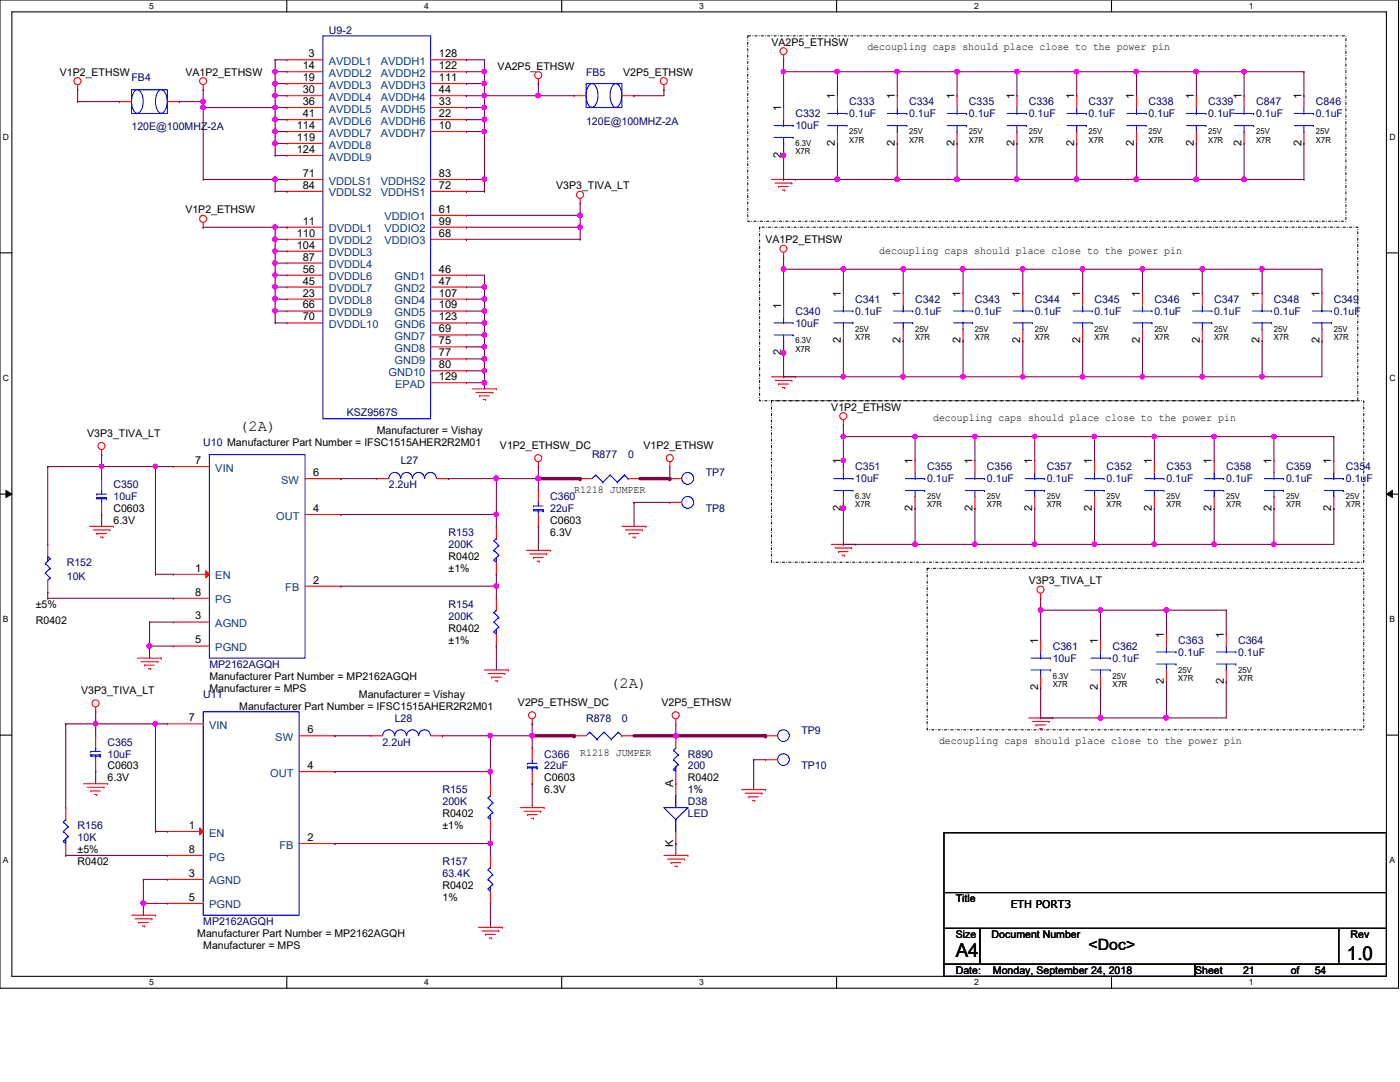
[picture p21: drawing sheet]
<svg xmlns="http://www.w3.org/2000/svg" width="279mm" height="216mm" viewBox="0 0 279 216" stroke-linecap="round" stroke-linejoin="round" font-family="sans-serif">
<defs><g id="words">
<g font-size="3.8">
<text x="190.8" y="191.1">A4</text>
<text x="268.8" y="191.5">1.0</text>
</g>
<g font-size="3.1">
<text x="47.8" y="86">(2A)</text>
<text x="121.8" y="137.3">(2A)</text>
<text x="217.3" y="189.5">&lt;Doc&gt;</text>
</g>
<g font-size="2.2">
<text x="61.6" y="11.4">3</text>
<text x="87.6" y="11.4">128</text>
<text x="60.4" y="13.8">14</text>
<text x="60.4" y="16.2">19</text>
<text x="87.6" y="16.2">111</text>
<text x="87.6" y="13.8">122</text>
<text x="60.4" y="18.6">30</text>
<text x="60.4" y="21">36</text>
<text x="60.4" y="23.4">41</text>
<text x="87.6" y="23.4">22</text>
<text x="87.6" y="21">33</text>
<text x="87.6" y="18.6">44</text>
<text x="155.9" y="22.2" transform="rotate(-90 155.9 22.2)">1</text>
<text x="166.6" y="19.8" transform="rotate(-90 166.6 19.8)">1</text>
<text x="178.6" y="19.8" transform="rotate(-90 178.6 19.8)">1</text>
<text x="190.5" y="19.8" transform="rotate(-90 190.5 19.8)">1</text>
<text x="202.4" y="19.8" transform="rotate(-90 202.4 19.8)">1</text>
<text x="214.4" y="19.8" transform="rotate(-90 214.4 19.8)">1</text>
<text x="226.3" y="19.8" transform="rotate(-90 226.3 19.8)">1</text>
<text x="238.3" y="19.8" transform="rotate(-90 238.3 19.8)">1</text>
<text x="247.8" y="19.8" transform="rotate(-90 247.8 19.8)">1</text>
<text x="259.7" y="19.8" transform="rotate(-90 259.7 19.8)">1</text>
<text x="59.2" y="25.7">114</text>
<text x="59.2" y="28.1">119</text>
<text x="87.6" y="25.7">10</text>
<text x="166.6" y="29.1" transform="rotate(-90 166.6 29.1)">2</text>
<text x="178.6" y="29.1" transform="rotate(-90 178.6 29.1)">2</text>
<text x="190.5" y="29.1" transform="rotate(-90 190.5 29.1)">2</text>
<text x="202.4" y="29.1" transform="rotate(-90 202.4 29.1)">2</text>
<text x="214.4" y="29.1" transform="rotate(-90 214.4 29.1)">2</text>
<text x="226.3" y="29.1" transform="rotate(-90 226.3 29.1)">2</text>
<text x="238.3" y="29.1" transform="rotate(-90 238.3 29.1)">2</text>
<text x="247.8" y="29.1" transform="rotate(-90 247.8 29.1)">2</text>
<text x="259.7" y="29.1" transform="rotate(-90 259.7 29.1)">2</text>
<text x="59.2" y="30.5">124</text>
<text x="60.4" y="35.3">71</text>
<text x="87.6" y="35.3">83</text>
<text x="155.9" y="31.5" transform="rotate(-90 155.9 31.5)">2</text>
<text x="60.4" y="37.7">84</text>
<text x="87.6" y="37.7">72</text>
<text x="59.2" y="47.2">110</text>
<text x="60.4" y="44.8">11</text>
<text x="87.6" y="42.5">61</text>
<text x="87.6" y="44.8">99</text>
<text x="87.6" y="47.2">68</text>
<text x="59.2" y="49.6">104</text>
<text x="60.4" y="52">87</text>
<text x="60.4" y="59.2">23</text>
<text x="60.4" y="56.8">45</text>
<text x="60.4" y="54.4">56</text>
<text x="87.6" y="54.4">46</text>
<text x="87.6" y="56.8">47</text>
<text x="87.6" y="59.2">107</text>
<text x="167.8" y="59.2" transform="rotate(-90 167.8 59.2)">1</text>
<text x="179.7" y="59.2" transform="rotate(-90 179.7 59.2)">1</text>
<text x="191.7" y="59.2" transform="rotate(-90 191.7 59.2)">1</text>
<text x="203.6" y="59.2" transform="rotate(-90 203.6 59.2)">1</text>
<text x="215.6" y="59.2" transform="rotate(-90 215.6 59.2)">1</text>
<text x="227.5" y="59.2" transform="rotate(-90 227.5 59.2)">1</text>
<text x="239.4" y="59.2" transform="rotate(-90 239.4 59.2)">1</text>
<text x="251.4" y="59.2" transform="rotate(-90 251.4 59.2)">1</text>
<text x="263.3" y="59.2" transform="rotate(-90 263.3 59.2)">1</text>
<text x="60.4" y="61.6">66</text>
<text x="60.4" y="63.9">70</text>
<text x="87.6" y="61.6">109</text>
<text x="87.6" y="63.9">123</text>
<text x="155.9" y="61.6" transform="rotate(-90 155.9 61.6)">1</text>
<text x="87.6" y="71.1">77</text>
<text x="87.6" y="66.3">69</text>
<text x="87.6" y="68.7">75</text>
<text x="155.9" y="70.9" transform="rotate(-90 155.9 70.9)">2</text>
<text x="167.8" y="68.5" transform="rotate(-90 167.8 68.5)">2</text>
<text x="179.7" y="68.5" transform="rotate(-90 179.7 68.5)">2</text>
<text x="191.7" y="68.5" transform="rotate(-90 191.7 68.5)">2</text>
<text x="203.6" y="68.5" transform="rotate(-90 203.6 68.5)">2</text>
<text x="215.6" y="68.5" transform="rotate(-90 215.6 68.5)">2</text>
<text x="227.5" y="68.5" transform="rotate(-90 227.5 68.5)">2</text>
<text x="239.4" y="68.5" transform="rotate(-90 239.4 68.5)">2</text>
<text x="251.4" y="68.5" transform="rotate(-90 251.4 68.5)">2</text>
<text x="263.3" y="68.5" transform="rotate(-90 263.3 68.5)">2</text>
<text x="87.6" y="75.9">129</text>
<text x="87.6" y="73.5">80</text>
<text x="38.9" y="92.6">7</text>
<text x="62.5" y="95">6</text>
<text x="167.8" y="92.6" transform="rotate(-90 167.8 92.6)">1</text>
<text x="182.1" y="92.6" transform="rotate(-90 182.1 92.6)">1</text>
<text x="194.1" y="92.6" transform="rotate(-90 194.1 92.6)">1</text>
<text x="206" y="92.6" transform="rotate(-90 206 92.6)">1</text>
<text x="217.9" y="92.6" transform="rotate(-90 217.9 92.6)">1</text>
<text x="229.9" y="92.6" transform="rotate(-90 229.9 92.6)">1</text>
<text x="241.8" y="92.6" transform="rotate(-90 241.8 92.6)">1</text>
<text x="253.7" y="92.6" transform="rotate(-90 253.7 92.6)">1</text>
<text x="265.7" y="92.6" transform="rotate(-90 265.7 92.6)">1</text>
<text x="167.8" y="101.9" transform="rotate(-90 167.8 101.9)">2</text>
<text x="182.1" y="101.9" transform="rotate(-90 182.1 101.9)">2</text>
<text x="194.1" y="101.9" transform="rotate(-90 194.1 101.9)">2</text>
<text x="206" y="101.9" transform="rotate(-90 206 101.9)">2</text>
<text x="217.9" y="101.9" transform="rotate(-90 217.9 101.9)">2</text>
<text x="229.9" y="101.9" transform="rotate(-90 229.9 101.9)">2</text>
<text x="241.8" y="101.9" transform="rotate(-90 241.8 101.9)">2</text>
<text x="253.7" y="101.9" transform="rotate(-90 253.7 101.9)">2</text>
<text x="265.7" y="101.9" transform="rotate(-90 265.7 101.9)">2</text>
<text x="62.5" y="102.2">4</text>
<text x="38.9" y="114.1">1</text>
<text x="38.9" y="118.9">8</text>
<text x="62.5" y="116.5">2</text>
<text x="38.9" y="123.6">3</text>
<text x="38.9" y="128.4">5</text>
<text x="207.2" y="128.4" transform="rotate(-90 207.2 128.4)">1</text>
<text x="219.1" y="128.4" transform="rotate(-90 219.1 128.4)">1</text>
<text x="232.3" y="127.3" transform="rotate(-90 232.3 127.3)">1</text>
<text x="244.2" y="127.3" transform="rotate(-90 244.2 127.3)">1</text>
<text x="207.2" y="137.8" transform="rotate(-90 207.2 137.8)">2</text>
<text x="219.1" y="137.8" transform="rotate(-90 219.1 137.8)">2</text>
<text x="232.3" y="136.6" transform="rotate(-90 232.3 136.6)">2</text>
<text x="244.2" y="136.6" transform="rotate(-90 244.2 136.6)">2</text>
<text x="37.7" y="143.9">7</text>
<text x="61.3" y="146.3">6</text>
<text x="61.3" y="153.5">4</text>
<text x="134.4" y="157.1" transform="rotate(-90 134.4 157.1)">A</text>
<text x="37.7" y="165.4">1</text>
<text x="61.3" y="167.8">2</text>
<text x="37.7" y="170.2">8</text>
<text x="134.4" y="169" transform="rotate(-90 134.4 169)">K</text>
<text x="37.7" y="175">3</text>
<text x="37.7" y="179.7">5</text>
</g>
<g font-size="2.2" fill="#004080">
<text x="65.6" y="13">AVDDL1</text>
<text x="65.6" y="15.3">AVDDL2</text>
<text x="65.6" y="17.7">AVDDL3</text>
<text x="76" y="17.7">AVDDH3</text>
<text x="76" y="15.3">AVDDH2</text>
<text x="76" y="13">AVDDH1</text>
<text x="65.6" y="20.1">AVDDL4</text>
<text x="65.6" y="22.5">AVDDL5</text>
<text x="76" y="22.5">AVDDH5</text>
<text x="76" y="20.1">AVDDH4</text>
<text x="65.6" y="24.9">AVDDL6</text>
<text x="65.6" y="27.3">AVDDL7</text>
<text x="65.6" y="29.6">AVDDL8</text>
<text x="76" y="27.3">AVDDH7</text>
<text x="76" y="24.9">AVDDH6</text>
<text x="65.6" y="32">AVDDL9</text>
<text x="65.6" y="39.2">VDDLS2</text>
<text x="65.6" y="36.8">VDDLS1</text>
<text x="76" y="39.2">VDDHS1</text>
<text x="76" y="36.8">VDDHS2</text>
<text x="65.6" y="46.4">DVDDL1</text>
<text x="76.8" y="44">VDDIO1</text>
<text x="76.8" y="46.4">VDDIO2</text>
<text x="65.6" y="53.5">DVDDL4</text>
<text x="65.6" y="51.1">DVDDL3</text>
<text x="65.6" y="48.8">DVDDL2</text>
<text x="76.8" y="48.8">VDDIO3</text>
<text x="65.6" y="58.3">DVDDL7</text>
<text x="65.6" y="55.9">DVDDL6</text>
<text x="78.7" y="55.9">GND1</text>
<text x="78.7" y="58.3">GND2</text>
<text x="65.6" y="60.7">DVDDL8</text>
<text x="65.6" y="63.1">DVDDL9</text>
<text x="65.6" y="65.4">DVDDL10</text>
<text x="78.7" y="60.7">GND4</text>
<text x="78.7" y="63.1">GND5</text>
<text x="78.7" y="65.4">GND6</text>
<text x="78.7" y="67.9">GND7</text>
<text x="78.7" y="70.2">GND8</text>
<text x="77.6" y="75">GND10</text>
<text x="78.7" y="72.6">GND9</text>
<text x="78.9" y="77.4">EPAD</text>
<text x="43" y="94.1">VIN</text>
<text x="56.1" y="96.5">SW</text>
<text x="55.1" y="103.7">OUT</text>
<text x="43" y="115.6">EN</text>
<text x="56.9" y="118">FB</text>
<text x="43" y="120.4">PG</text>
<text x="43" y="125.1">AGND</text>
<text x="43" y="129.9">PGND</text>
<text x="41.7" y="145.5">VIN</text>
<text x="54.9" y="147.8">SW</text>
<text x="53.9" y="155">OUT</text>
<text x="41.7" y="166.9">EN</text>
<text x="41.7" y="171.7">PG</text>
<text x="55.8" y="169.3">FB</text>
<text x="41.7" y="176.5">AGND</text>
<text x="41.7" y="181.3">PGND</text>
</g>
<g font-size="2.1" fill="#000080">
<text x="65.7" y="6.7">U9-2</text>
<text x="26.2" y="16.3">FB4</text>
<text x="117" y="15.1">FB5</text>
<text x="158.7" y="23.4">C332</text>
<text x="169.5" y="23.4">0.1uF</text>
<text x="169.5" y="21">C333</text>
<text x="181.4" y="23.4">0.1uF</text>
<text x="181.4" y="21">C334</text>
<text x="193.4" y="23.4">0.1uF</text>
<text x="193.4" y="21">C335</text>
<text x="205.3" y="23.4">0.1uF</text>
<text x="205.3" y="21">C336</text>
<text x="217.3" y="23.4">0.1uF</text>
<text x="217.3" y="21">C337</text>
<text x="229.2" y="23.4">0.1uF</text>
<text x="229.2" y="21">C338</text>
<text x="241.1" y="23.4">0.1uF</text>
<text x="241.1" y="21">C339</text>
<text x="250.7" y="23.4">0.1uF</text>
<text x="250.7" y="21">C847</text>
<text x="262.6" y="23.4">0.1uF</text>
<text x="262.6" y="21">C846</text>
<text x="26.2" y="26">120E@100MHZ-2A</text>
<text x="117" y="24.8">120E@100MHZ-2A</text>
<text x="158.7" y="25.8">10uF</text>
<text x="158.7" y="65.2">10uF</text>
<text x="158.7" y="62.8">C340</text>
<text x="170.7" y="62.8">0.1uF</text>
<text x="170.7" y="60.4">C341</text>
<text x="182.6" y="62.8">0.1uF</text>
<text x="182.6" y="60.4">C342</text>
<text x="194.6" y="62.8">0.1uF</text>
<text x="194.6" y="60.4">C343</text>
<text x="206.5" y="62.8">0.1uF</text>
<text x="206.5" y="60.4">C344</text>
<text x="218.4" y="62.8">0.1uF</text>
<text x="218.4" y="60.4">C345</text>
<text x="230.4" y="62.8">0.1uF</text>
<text x="230.4" y="60.4">C346</text>
<text x="242.3" y="62.8">0.1uF</text>
<text x="242.3" y="60.4">C347</text>
<text x="254.3" y="62.8">0.1uF</text>
<text x="254.3" y="60.4">C348</text>
<text x="266.2" y="62.8">0.1uF</text>
<text x="266.2" y="60.4">C349</text>
<text x="69.2" y="83.1">KSZ9567S</text>
<text x="40.6" y="89.1">U10 Manufacturer Part Number = IFSC1515AHER2R2M01</text>
<text x="80" y="92.7">L27</text>
<text x="118.2" y="91.5">R877</text>
<text x="125.3" y="91.5">0</text>
<text x="140.8" y="95">TP7</text>
<text x="170.7" y="93.9">C351</text>
<text x="185" y="93.9">C355</text>
<text x="197" y="93.9">C356</text>
<text x="208.9" y="93.9">C357</text>
<text x="220.9" y="93.9">C352</text>
<text x="232.8" y="93.9">C353</text>
<text x="244.7" y="93.9">C358</text>
<text x="256.7" y="93.9">C359</text>
<text x="268.6" y="93.9">C354</text>
<text x="22.6" y="97.5">C350</text>
<text x="22.6" y="99.8">10uF</text>
<text x="77.6" y="97.5">2.2uH</text>
<text x="109.8" y="99.8">C360</text>
<text x="170.7" y="96.2">10uF</text>
<text x="185" y="96.2">0.1uF</text>
<text x="197" y="96.2">0.1uF</text>
<text x="208.9" y="96.2">0.1uF</text>
<text x="220.9" y="96.2">0.1uF</text>
<text x="232.8" y="96.2">0.1uF</text>
<text x="244.7" y="96.2">0.1uF</text>
<text x="256.7" y="96.2">0.1uF</text>
<text x="268.6" y="96.2">0.1uF</text>
<text x="89.5" y="107">R153</text>
<text x="109.8" y="102.2">22uF</text>
<text x="140.8" y="102.2">TP8</text>
<text x="13.3" y="112.9">R152</text>
<text x="89.5" y="109.4">200K</text>
<text x="13.3" y="115.8">10K</text>
<text x="89.5" y="121.3">R154</text>
<text x="89.5" y="123.7">200K</text>
<text x="210.1" y="129.7">C361</text>
<text x="222" y="129.7">C362</text>
<text x="235.2" y="130.9">0.1uF</text>
<text x="235.2" y="128.5">C363</text>
<text x="247.1" y="130.9">0.1uF</text>
<text x="247.1" y="128.5">C364</text>
<text x="41.8" y="133.3">MP2162AGQH</text>
<text x="210.1" y="132">10uF</text>
<text x="222" y="132">0.1uF</text>
<text x="40.6" y="139.2">U11</text>
<text x="78.8" y="144">L28</text>
<text x="117" y="144">R878</text>
<text x="124.1" y="144">0</text>
<text x="21.5" y="148.8">C365</text>
<text x="76.4" y="148.8">2.2uH</text>
<text x="159.9" y="146.4">TP9</text>
<text x="21.5" y="151.2">10uF</text>
<text x="108.6" y="151.2">C366</text>
<text x="108.6" y="153.5">22uF</text>
<text x="137.3" y="151.2">R890</text>
<text x="137.3" y="153.5">200</text>
<text x="159.9" y="153.5">TP10</text>
<text x="88.3" y="158.3">R155</text>
<text x="88.3" y="160.7">200K</text>
<text x="137.3" y="160.7">D38</text>
<text x="15.5" y="165.5">R156</text>
<text x="15.5" y="167.9">10K</text>
<text x="137.3" y="163.1">LED</text>
<text x="88.3" y="172.6">R157</text>
<text x="88.3" y="175">63.4K</text>
<text x="40.6" y="184.6">MP2162AGQH</text>
</g>
<g font-size="2.1">
<text x="154" y="9.1">VA2P5_ETHSW</text>
<text x="173.1" y="10">decoupling caps should place close to the power pin</text>
<text x="11.9" y="15.1">V1P2_ETHSW</text>
<text x="37" y="15.1">VA1P2_ETHSW</text>
<text x="99.3" y="13.9">VA2P5_ETHSW</text>
<text x="124.4" y="15.1">V2P5_ETHSW</text>
<text x="111" y="37.8">V3P3_TIVA_LT</text>
<text x="37" y="42.5">V1P2_ETHSW</text>
<text x="152.8" y="48.5">VA1P2_ETHSW</text>
<text x="175.5" y="50.6">decoupling caps should place close to the power pin</text>
<text x="165.9" y="81.9">V1P2_ETHSW</text>
<text x="186.2" y="84">decoupling caps should place close to the power pin</text>
<text x="17.4" y="87.2">V3P3_TIVA_LT</text>
<text x="75.2" y="86.7">Manufacturer = Vishay</text>
<text x="99.8" y="89.5">V1P2_ETHSW_DC</text>
<text x="128.4" y="89.5">V1P2_ETHSW</text>
<text x="114.6" y="98.3">R1218 JUMPER</text>
<text x="22.6" y="102.2">C0603</text>
<text x="22.6" y="104.6">6.3V</text>
<text x="109.8" y="104.6">C0603</text>
<text x="109.8" y="107">6.3V</text>
<text x="89.5" y="111.8">R0402</text>
<text x="89.5" y="114.1">±1%</text>
<text x="205.3" y="116.5">V3P3_TIVA_LT</text>
<text x="7.2" y="121.3">±5%</text>
<text x="7.2" y="124.4">R0402</text>
<text x="89.5" y="126.1">R0402</text>
<text x="89.5" y="128.5">±1%</text>
<text x="41.8" y="135.6">Manufacturer Part Number = MP2162AGQH</text>
<text x="16.2" y="138.5">V3P3_TIVA_LT</text>
<text x="41.8" y="138">Manufacturer = MPS</text>
<text x="47.8" y="141.6">Manufacturer Part Number = IFSC1515AHER2R2M01</text>
<text x="71.6" y="139.2">Manufacturer = Vishay</text>
<text x="103.4" y="140.9">V2P5_ETHSW_DC</text>
<text x="132" y="140.9">V2P5_ETHSW</text>
<text x="187.4" y="148.5">decoupling caps should place close to the power pin</text>
<text x="21.5" y="153.5">C0603</text>
<text x="21.5" y="155.9">6.3V</text>
<text x="108.6" y="155.9">C0603</text>
<text x="115.8" y="150.9">R1218 JUMPER</text>
<text x="137.3" y="155.9">R0402</text>
<text x="108.6" y="158.3">6.3V</text>
<text x="137.3" y="158.3">1%</text>
<text x="88.3" y="163.1">R0402</text>
<text x="88.3" y="165.5">±1%</text>
<text x="15.5" y="170.3">±5%</text>
<text x="15.5" y="172.6">R0402</text>
<text x="88.3" y="177.4">R0402</text>
<text x="88.3" y="179.8">1%</text>
<text x="190.8" y="180">Title</text>
<text x="201.7" y="181.2">ETH PORT3</text>
<text x="39.4" y="187">Manufacturer Part Number = MP2162AGQH</text>
<text x="40.6" y="189.4">Manufacturer = MPS</text>
<text x="190.8" y="187.2">Size</text>
<text x="197.9" y="187.2">Document Number</text>
<text x="269.5" y="187.2">Rev</text>
<text x="190.8" y="194.4">Date:</text>
<text x="198.2" y="194.4">Monday, September 24, 2018</text>
<text x="238.5" y="194.4">Sheet</text>
<text x="248.1" y="194.4">21</text>
<text x="257.6" y="194.4">of</text>
<text x="262.4" y="194.4">54</text>
</g>
<g font-size="1.7">
<text x="29.8" y="1.8">5</text>
<text x="84.7" y="1.8">4</text>
<text x="139.5" y="1.8">3</text>
<text x="194.4" y="1.8">2</text>
<text x="249.3" y="1.8">1</text>
<text x=".6" y="27.9">D</text>
<text x="158.7" y="29.2">6.3V</text>
<text x="169.5" y="28.4">X7R</text>
<text x="169.5" y="26.8">25V</text>
<text x="181.4" y="28.4">X7R</text>
<text x="181.4" y="26.8">25V</text>
<text x="193.4" y="28.4">X7R</text>
<text x="193.4" y="26.8">25V</text>
<text x="205.3" y="28.4">X7R</text>
<text x="205.3" y="26.8">25V</text>
<text x="217.3" y="28.4">X7R</text>
<text x="217.3" y="26.8">25V</text>
<text x="229.2" y="28.4">X7R</text>
<text x="229.2" y="26.8">25V</text>
<text x="241.1" y="28.4">X7R</text>
<text x="241.1" y="26.8">25V</text>
<text x="250.7" y="28.4">X7R</text>
<text x="250.7" y="26.8">25V</text>
<text x="262.6" y="28.4">X7R</text>
<text x="262.6" y="26.8">25V</text>
<text x="277.3" y="27.9">D</text>
<text x="158.7" y="30.8">X7R</text>
<text x="158.7" y="70.2">X7R</text>
<text x="158.7" y="68.5">6.3V</text>
<text x="170.7" y="67.9">X7R</text>
<text x="170.7" y="66.2">25V</text>
<text x="182.6" y="67.9">X7R</text>
<text x="182.6" y="66.2">25V</text>
<text x="194.6" y="67.9">X7R</text>
<text x="194.6" y="66.2">25V</text>
<text x="206.5" y="67.9">X7R</text>
<text x="206.5" y="66.2">25V</text>
<text x="218.4" y="67.9">X7R</text>
<text x="218.4" y="66.2">25V</text>
<text x="230.4" y="67.9">X7R</text>
<text x="230.4" y="66.2">25V</text>
<text x="242.3" y="67.9">X7R</text>
<text x="242.3" y="66.2">25V</text>
<text x="254.3" y="67.9">X7R</text>
<text x="254.3" y="66.2">25V</text>
<text x="266.2" y="67.9">X7R</text>
<text x="266.2" y="66.2">25V</text>
<text x=".6" y="76">C</text>
<text x="277.3" y="76">C</text>
<text x="170.7" y="101.3">X7R</text>
<text x="170.7" y="99.6">6.3V</text>
<text x="185" y="101.3">X7R</text>
<text x="185" y="99.6">25V</text>
<text x="197" y="101.3">X7R</text>
<text x="197" y="99.6">25V</text>
<text x="208.9" y="101.3">X7R</text>
<text x="208.9" y="99.6">25V</text>
<text x="220.9" y="101.3">X7R</text>
<text x="220.9" y="99.6">25V</text>
<text x="232.8" y="101.3">X7R</text>
<text x="232.8" y="99.6">25V</text>
<text x="244.7" y="101.3">X7R</text>
<text x="244.7" y="99.6">25V</text>
<text x="256.7" y="101.3">X7R</text>
<text x="256.7" y="99.6">25V</text>
<text x="268.6" y="101.3">X7R</text>
<text x="268.6" y="99.6">25V</text>
<text x=".6" y="124.2">B</text>
<text x="277.3" y="124.2">B</text>
<text x="210.1" y="137.1">X7R</text>
<text x="210.1" y="135.4">6.3V</text>
<text x="222" y="137.1">X7R</text>
<text x="222" y="135.4">25V</text>
<text x="235.2" y="135.9">X7R</text>
<text x="235.2" y="134.2">25V</text>
<text x="247.1" y="135.9">X7R</text>
<text x="247.1" y="134.2">25V</text>
<text x=".6" y="172.3">A</text>
<text x="277.3" y="172.3">A</text>
<text x="29.8" y="196.6">5</text>
<text x="84.7" y="196.6">4</text>
<text x="139.5" y="196.6">3</text>
<text x="194.4" y="196.6">2</text>
<text x="249.3" y="196.6">1</text>
</g>
</g></defs>
<path d="M0 0h279.1v197.2h-279.1zM2.4 2.4h274.3v192.4h-274.3z" fill="none" stroke="#000" stroke-width=".21"/>
<g fill="#fff">
<path d="M29.8 .3h.9v1.9h-.9z"/>
<path d="M29.8 195.1h.9v1.9h-.9z"/>
</g>
<path d="M57.2 0v2.4M57.2 194.8v2.4" fill="none" stroke="#000" stroke-width=".21"/>
<g fill="#fff">
<path d="M84.7 .3h.9v1.9h-.9z"/>
<path d="M84.7 195.1h.9v1.9h-.9z"/>
</g>
<path d="M112.1 0v2.4M112.1 194.8v2.4" fill="none" stroke="#000" stroke-width=".21"/>
<g fill="#fff">
<path d="M139.5 .3h1v1.9h-1z"/>
<path d="M139.5 195.1h1v1.9h-1z"/>
</g>
<path d="M167 0v2.4M167 194.8v2.4" fill="none" stroke="#000" stroke-width=".21"/>
<g fill="#fff">
<path d="M194.4 .3h.9v1.9h-.9z"/>
<path d="M194.4 195.1h.9v1.9h-.9z"/>
</g>
<path d="M221.8 0v2.4M221.8 194.8v2.4" fill="none" stroke="#000" stroke-width=".21"/>
<g fill="#fff">
<path d="M249.3 .3h.9v1.9h-.9z"/>
<path d="M249.3 195.1h.9v1.9h-.9z"/>
<path d="M.6 26.4h1.2v1.9h-1.2z"/>
<path d="M277.3 26.4h1.2v1.9h-1.2z"/>
<path d="M.6 74.5h1.2v1.9h-1.2z"/>
<path d="M277.3 74.5h1.2v1.9h-1.2z"/>
</g>
<path d="M0 50.5h2.4M276.7 50.5h2.4" fill="none" stroke="#000" stroke-width=".21"/>
<g fill="#fff">
<path d="M.6 122.6h1.1v1.9h-1.1z"/>
<path d="M277.3 122.6h1.1v1.9h-1.1z"/>
</g>
<path d="M0 98.6h2.4M276.7 98.6h2.4" fill="none" stroke="#000" stroke-width=".21"/>
<path d="M1.2 97.9l1.2 .7-1.2 .7zM276.7 98.6l1.2-.7v1.4z" fill="#000"/>
<path d="M1.2 97.9l1.2 .7-1.2 .7zM276.7 98.6l1.2-.7v1.4z" fill="none" stroke="#000" stroke-width=".2"/>
<g fill="#fff">
<path d="M.6 170.7h1.1v1.9h-1.1z"/>
<path d="M277.3 170.7h1.1v1.9h-1.1z"/>
</g>
<path d="M0 146.7h2.4M276.7 146.7h2.4M188.4 166.2h88.3v11.9h-88.3zM188.4 178.1h88.3v7.2h-88.3zM188.4 185.3h7.1v7.1h-7.1zM188.4 192.4h50.1v2.4h-50.1zM195.5 185.3h71.7v7.1h-71.7zM238.5 192.4h38.2v2.4h-38.2zM267.2 185.3h9.5v7.1h-9.5z" fill="none" stroke="#000" stroke-width=".21"/>
<path d="M149.2 7.2h119.4v37h-119.4zM151.6 45.3h119.4v34.7h-119.4zM154 80h118.2v32.2h-118.2zM185 113.4h87.2v32.2h-87.2z" fill="none" stroke="#000" stroke-width=".21" stroke-dasharray=".4 .4 0 .4"/>
<g fill="none" stroke="#f00" stroke-width=".21">
<path d="M15.5 17.9h.1M15.5 16.9v1M40.6 17.9h.1M40.6 16.9v1M107.4 16.7h.1M107.4 15.7v1M132.5 17.9h.1M132.5 16.9v1M156.4 11.9h.1M156.4 11v.9M202.9 19.1h.1M202.9 19.1v2.4"/>
<path d="M238.8 19.1h.1M238.8 19.1v2.4M248.3 19.1h.1M248.3 19.1v2.4M115.8 39.6v1M154 35.8h4.7M154.7 36.5h3.3M155.4 37.2h.1M155.4 37.2h1.9M156.1 37.9h.5M156.6 37.9h.1M158 36.5h.1"/>
<path d="M158.7 35.8h.1M202.9 28.6h.1M202.9 26.2v2.4M238.8 28.6h.1M238.8 26.2v2.4M248.3 28.6h.1M248.3 26.2v2.4M40.6 45.3h.1M40.6 44.4v.9M115.8 40.6h.1M156.4 51.3h.1M156.4 50.4v.9"/>
<path d="M180.3 58.5h.1M180.3 58.5v2.4M228 58.5h.1M228 58.5v2.4M251.9 58.5h.1M251.9 58.5v2.4M94.3 77.6h4.8M95 78.3h3.3M95.7 79h.1M95.7 79h1.9M96.4 79.7h.5M96.9 79.7h.1"/>
<path d="M98.3 78.3h.1M99.1 77.6h.1M154 75.2h4.7M154.7 75.9h3.3M155.4 76.6h.1M155.4 76.6h1.9M156.1 77.3h.5M156.6 77.3h.1M158 75.9h.1M158.7 75.2h.1M180.3 68h.1M180.3 65.7v2.3"/>
<path d="M228 68h.1M228 65.7v2.3M251.9 68h.1M251.9 65.7v2.3M20.3 90.7h.1M20.3 89.7v1M34.6 93.1h.1M34.6 93.1h7.2M107.4 93.1h.1M107.4 92.2v.9M133.7 93.1h.1M133.7 95.5h.1"/>
<path d="M133.7 92.2v.9M133.7 95.5h2.4M168.3 84.8h.1M168.3 83.8v1M194.6 91.9h.1M194.6 91.9v2.4M194.6 99.1v2.4M206.5 91.9h.1M206.5 91.9v2.4M206.5 99.1v2.4M17.9 105h4.7M18.6 105.7h3.3"/>
<path d="M19.3 106.5h.1M19.3 106.5h2M20 107.2h.5M20.5 107.2h.1M21.9 105.7h.1M22.6 105h.1M105 109.8h4.8M105.7 110.5h3.4M106.5 111.3h.1M106.5 111.3h1.9M107.2 112h.5M107.7 112h.1"/>
<path d="M109.1 110.5h.1M109.8 109.8h.1M124.1 105h4.8M124.8 105.7h3.4M125.6 106.5h.1M125.6 106.5h1.9M126.3 107.2h.4M126.7 107.2h.1M128.2 105.7h.1M128.9 105h.1M165.9 108.6h4.8M166.6 109.3h3.4"/>
<path d="M167.3 110.1h.1M167.3 110.1h1.9M168.1 110.8h.4M168.5 110.8h.1M170 109.3h.1M170.7 108.6h.1M194.6 101.5h.1M206.5 101.5h.1M207.7 119.4h.1M207.7 118.4v1M27.4 131.3h4.8M28.2 132h3.3"/>
<path d="M28.9 132.7h.1M28.9 132.7h1.9M29.6 133.4h.5M30.1 133.4h.1M31.5 132h.1M32.2 131.3h.1M96.7 133.7h4.8M97.4 134.4h3.4M98.1 135.1h.1M98.1 135.1h1.9M98.8 135.8h.5M99.3 135.8h.1"/>
<path d="M100.8 134.4h.1M101.5 133.7h.1M232.8 126.5h.1M232.8 136.1h.1M232.8 126.5v2.4M232.8 133.7v2.4M16.7 156.4h4.8M17.4 157.1h3.3M18.1 157.8h.1M18.1 157.8h1.9M18.8 158.5h.5M19.1 142h.1"/>
<path d="M19.1 141.1v.9M19.3 158.5h.1M20.7 157.1h.1M21.5 156.4h.1M106.2 144.4h.1M106.2 143.5v.9M114.6 146.8h.1M114.6 146.8h2.4M124.1 146.8h2.4M126.5 146.8h.1M134.9 144.4h.1M134.9 156.4h.1"/>
<path d="M134.9 146.8h.1M134.9 143.5v.9M134.9 146.8v2.4M134.9 154v2.4M148 157.6h4.8M148.7 158.3h3.4M149.4 159h.1M149.4 159h1.9M150.2 159.7h.4M150.6 159.7h.1M152.1 158.3h.1M152.8 157.6h.1"/>
<path d="M152.8 151.6h.1M152.8 151.6h2.4M205.3 143.3h4.8M206 144h3.4M206.8 144.7h.1M206.8 144.7h1.9M207.5 145.4h.4M207.9 145.4h.1M209.4 144h.1M210.1 143.3h.1M13.1 170.7h.1M13.1 161.2h.1"/>
<path d="M13.1 161.2v2.3M13.1 168.3v2.4M103.8 161.2h4.8M104.6 161.9h3.3M105.3 162.6h.1M105.3 162.6h1.9M106 163.3h.5M106.5 163.3h.1M107.9 161.9h.1M108.6 161.2h.1M132.5 170.7h4.8M133.2 171.4h3.4"/>
<path d="M133.9 172.1h.1M133.9 172.1h1.9M134.7 172.8h.4M135.1 172.8h.1M136.6 171.4h.1M137.3 170.7h.1M26.2 182.6h4.8M27 183.3h3.3M27.7 184.1h.1M27.7 184.1h1.9M28.4 184.8h.5M28.9 184.8h.1"/>
<path d="M30.3 183.3h.1M31 182.6h.1M95.5 185h4.7M96.2 185.8h3.3M96.9 186.4h.1M96.9 186.4h1.9M97.6 187.2h.5M98.1 187.2h.1M99.5 185.8h.1M100.2 185h.1"/>
<circle cx="15.5" cy="16.2" r=".7"/>
<circle cx="40.5" cy="16.2" r=".7"/>
<circle cx="107.4" cy="15" r=".7"/>
<circle cx="132.5" cy="16.2" r=".7"/>
<circle cx="156.4" cy="10.2" r=".7"/>
<circle cx="115.8" cy="38.9" r=".7"/>
<circle cx="40.5" cy="43.7" r=".7"/>
<circle cx="156.4" cy="49.6" r=".7"/>
<circle cx="20.3" cy="89" r=".7"/>
<circle cx="107.4" cy="91.4" r=".7"/>
<circle cx="133.7" cy="91.4" r=".7"/>
<circle cx="168.3" cy="83" r=".7"/>
<circle cx="207.7" cy="117.7" r=".7"/>
<circle cx="19.1" cy="140.3" r=".7"/>
<circle cx="106.2" cy="142.7" r=".7"/>
<circle cx="134.9" cy="142.7" r=".7"/>
</g>
<g fill="none" stroke="#00f" stroke-width=".21">
<path d="M201 22.6h3.9M201 25.1h3.9M202.9 26.2h.1M202.9 22.6h.1M202.9 21.5v1.1M202.9 25.1v1.1M204.9 22.6h.1M204.9 25.1h.1M236.8 22.6h3.9M236.8 25.1h3.9M238.8 26.2h.1M238.8 22.6h.1"/>
<path d="M238.8 21.5v1.1M238.8 25.1v1.1M240.7 22.6h.1M240.7 25.1h.1M246.4 22.6h3.8M246.4 25.1h3.8M248.3 26.2h.1M248.3 22.6h.1M248.3 21.5v1.1M248.3 25.1v1.1M250.2 22.6h.1M250.2 25.1h.1"/>
<path d="M178.4 62.1h3.8M178.4 64.4h3.8M180.3 65.7h.1M180.3 62.1h.1M180.3 60.9v1.2M180.3 64.4v1.3M182.2 62.1h.1M182.2 64.4h.1M226.1 62.1h3.8M226.1 64.4h3.8M228 65.7h.1M228 62.1h.1"/>
<path d="M228 60.9v1.2M228 64.4v1.3M229.9 62.1h.1M229.9 64.4h.1M250 62.1h3.8M250 64.4h3.8M251.9 65.7h.1M251.9 62.1h.1M251.9 60.9v1.2M251.9 64.4v1.3M253.8 62.1h.1M253.8 64.4h.1"/>
<path d="M41.8 90.7h19.1v40.6h-19.1zM192.7 95.5h3.8M192.7 97.9h3.8M194.6 99.1h.1M194.6 95.5h.1M194.6 94.3v1.2M194.6 97.9v1.2M196.5 95.5h.1M196.5 97.9h.1M204.6 95.5h3.8M204.6 97.9h3.8M206.5 99.1h.1"/>
<path d="M206.5 95.5h.1M206.5 94.3v1.2M206.5 97.9v1.2M208.4 95.5h.1M208.4 97.9h.1M230.8 130.1h3.9M230.8 132.5h3.9M232.8 133.7h.1M232.8 130.1h.1M232.8 128.9v1.2M232.8 132.5v1.2M234.7 130.1h.1"/>
<path d="M234.7 132.5h.1M117.7 146.1h.1M117.7 146.1l-.7 .7M117.7 146.1l1.4 1.4M119.1 147.5h.1M120.6 146.1h.1M120.6 146.1l-1.5 1.4M120.6 146.1l1.4 1.4M122 147.5h.1M123.4 146.1h.1M123.4 146.1l-1.4 1.4M123.4 146.1l.7 .7"/>
<path d="M124.1 146.8h.1M134.4 153.5h.1M134.4 151.6h.1M134.4 149.7h.1M134.4 151.6l.9 1M134.4 149.7l.9 .9M134.9 149.2h.1M134.9 153h.1M134.9 153v1l-.5-.5M134.9 149.2l-.5 .5M135.3 152.6h.1M135.3 150.6h.1"/>
<path d="M135.3 152.6l-.9 .9M135.3 150.6l-.9 1M12.7 167.9h.1M12.7 165.9h.1M12.7 164h.1M12.7 165.9l.9 1M12.7 164l.9 1M13.1 163.5h.1M13.1 167.3h.1M13.1 167.3v1l-.4-.4M13.1 163.5l-.4 .5M13.6 166.9h.1"/>
<path d="M13.6 165h.1M13.6 166.9l-.9 1M13.6 165l-.9 .9"/>
<circle cx="137.2" cy="95.5" r="1.19"/>
<circle cx="156.4" cy="151.6" r="1.17"/>
</g>
<path d="M41.1 113.9l.7 .7-.7 .7z" fill="#f00"/>
<g fill="none" stroke="#f00" stroke-width=".21">
<path d="M57.3 11.9h.1M57.3 14.3h.1M57.3 16.7h.1M57.3 19.1h.1M57.3 11.9h7.1M57.3 14.3h7.1M57.3 16.7h7.1M57.3 19.1h7.1M85.9 11.9h7.2M85.9 14.3h7.2M85.9 16.7h7.2M85.9 19.1h7.2"/>
<path d="M93.1 19.1h.1M93.1 16.7h.1M93.1 14.3h.1M93.1 11.9h.1M114.6 19.1h.1M114.6 19.1h2.4M124.1 19.1h2.4M126.5 19.1h.1M179.1 19.1h.1M179.1 19.1v2.4M191 19.1h.1M191 19.1v2.4"/>
<path d="M214.9 19.1h.1M214.9 19.1v2.4M260.2 19.1h.1M260.2 19.1v2.4M57.3 21.5h.1M57.3 23.9h.1M57.3 26.2h.1M57.3 28.6h.1M57.3 31h.1M57.3 38.2h.1M57.3 35.8h.1M57.3 26.2h7.1"/>
<path d="M57.3 23.9h7.1M57.3 21.5h7.1M57.3 28.6h7.1M57.3 31h7.1M57.3 38.2h7.1M57.3 35.8h7.1M85.9 26.2h7.2M85.9 23.9h7.2M85.9 21.5h7.2M85.9 38.2h7.2M85.9 35.8h7.2M93.1 26.2h.1"/>
<path d="M93.1 23.9h.1M93.1 21.5h.1M93.1 38.2h.1M93.1 35.8h.1M156.4 21.5h.1M156.4 31h.1M156.4 21.5v2.4M156.4 28.6v2.4M179.1 28.6h.1M179.1 26.2v2.4M191 28.6h.1M191 26.2v2.4"/>
<path d="M214.9 28.6h.1M214.9 26.2v2.4M260.2 28.6h.1M260.2 26.2v2.4M57.3 45.3h.1M57.3 59.7h.1M57.3 57.3h.1M57.3 54.9h.1M57.3 52.5h.1M57.3 50.1h.1M57.3 47.8h.1M57.3 45.3h7.1"/>
<path d="M57.3 59.7h7.1M57.3 57.3h7.1M57.3 54.9h7.1M57.3 52.5h7.1M57.3 50.1h7.1M57.3 47.8h7.1M85.9 45.3h7.2M85.9 59.7h7.2M85.9 57.3h7.2M85.9 54.9h7.2M85.9 43h7.2M85.9 47.8h7.2"/>
<path d="M93.1 43h.1M93.1 45.3h.1M93.1 54.9h.1M93.1 57.3h.1M93.1 59.7h.1M93.1 47.8h.1M168.3 58.5h.1M168.3 58.5v2.4M192.2 58.5h.1M192.2 58.5v2.4M204.1 58.5h.1M204.1 58.5v2.4"/>
<path d="M216.1 58.5h.1M216.1 58.5v2.4M239.9 58.5h.1M239.9 58.5v2.4M263.8 58.5h.1M263.8 58.5v2.4M57.3 62.1h.1M57.3 64.4h.1M57.3 62.1h7.1M57.3 64.4h7.1M85.9 71.6h7.2M85.9 62.1h7.2"/>
<path d="M85.9 64.4h7.2M85.9 76.4h7.2M85.9 66.8h7.2M85.9 69.2h7.2M85.9 74h7.2M93.1 71.6h.1M93.1 62.1h.1M93.1 64.4h.1M93.1 76.4h.1M93.1 66.8h.1M93.1 69.2h.1M93.1 74h.1"/>
<path d="M168.3 68h.1M168.3 65.7v2.3M192.2 68h.1M192.2 65.7v2.3M204.1 68h.1M204.1 65.7v2.3M216.1 68h.1M216.1 65.7v2.3M239.9 68h.1M239.9 65.7v2.3M263.8 68h.1M263.8 65.7v2.3"/>
<path d="M20.3 95.5h.1M20.3 95.5v2.4M60.9 95.5h7.1M68 95.5h.1M107.4 97.9h.1M107.4 97.9v2.3M115.8 95.5h.1M115.8 95.5h2.4M125.3 95.5h2.4M127.7 95.5h.1M182.6 91.9h.1M182.6 91.9v2.4"/>
<path d="M182.6 99.1v2.4M218.4 91.9h.1M218.4 91.9v2.4M218.4 99.1v2.4M230.4 91.9h.1M230.4 91.9v2.4M230.4 99.1v2.4M242.3 91.9h.1M242.3 91.9v2.4M242.3 99.1v2.4M254.3 91.9h.1M254.3 91.9v2.4"/>
<path d="M254.3 99.1v2.4M266.2 91.9h.1M266.2 91.9v2.4M266.2 99.1v2.4M9.5 108.6h.1M9.5 118.2h.1M9.5 108.6v2.4M9.5 115.8v2.4M20.3 102.7h.1M20.3 100.2v2.5M34.6 114.6h.1M34.6 119.4h.1"/>
<path d="M34.6 114.6h7.2M34.6 119.4h7.2M41.1 113.9l.7 .7-.7 .7zM60.9 102.7h7.1M60.9 117h7.1M68 102.7h.1M68 117h.1M99.1 114.6h.1M99.1 105h.1M99.1 105v2.4M99.1 112.2v2.4M107.4 105h.1"/>
<path d="M107.4 102.7v2.3M133.7 100.2h.1M133.7 100.2h2.4M182.6 101.5h.1M218.4 101.5h.1M230.4 101.5h.1M242.3 101.5h.1M254.3 101.5h.1M266.2 101.5h.1M34.6 124.1h.1M34.6 128.9h.1M34.6 124.1h7.2"/>
<path d="M34.6 128.9h7.2M207.7 127.7h.1M207.7 137.3h.1M207.7 127.7v2.4M207.7 134.9v2.4M244.7 126.5h.1M244.7 136.1h.1M244.7 126.5v2.4M244.7 133.7v2.4M19.1 154h.1M19.1 146.8h.1M19.1 146.8v2.4"/>
<path d="M19.1 151.6v2.4M33.4 144.4h.1M33.4 144.4h7.2M74 146.8h.1M74 146.8h2.4M85.9 146.8h2.4M88.3 146.8h.1M106.2 156.4h.1M106.2 149.2h.1M106.2 149.2v2.4M106.2 154v2.4M134.9 156.4h.1"/>
<path d="M134.9 156.4v2.3M152.8 146.8h.1M152.8 146.8h2.4M97.9 170.7h.1M97.9 170.7v2.4M97.9 177.8v2.5M134.9 168.3h.1M134.9 165.9v2.4M97.9 180.3h.1"/>
</g>
<g fill="none" stroke="#00f" stroke-width=".21">
<path d="M64.4 7.2h21.5v76.4h-21.5zM117 16.7h7.1v4.8h-7.1zM117.5 17a.8 .8 0 0 1 .9-.3 .8 .8 0 0 1 .6 .7 3.5 3.5 0 0 1-.5 3.9 .86 .86 0 0 1-1.2-.6 4.1 4.1 0 0 1 .2-3.7zM122.3 17a.78 .78 0 0 1 .8-.3 .78 .78 0 0 1 .6 .7 3.5 3.5 0 0 1-.5 3.9 .82 .82 0 0 1-1.1-.6 4.1 4.1 0 0 1 .2-3.7zM154.5 25.1h3.8M154.5 27.4h3.8M156.4 28.6h.1M156.4 25.1h.1M156.4 23.9v1.2M156.4 27.4v1.2M158.3 25.1h.1M158.3 27.4h.1"/>
<path d="M177.1 22.6h3.9M177.1 25.1h3.9M179.1 26.2h.1M179.1 22.6h.1M179.1 21.5v1.1M179.1 25.1v1.1M181 22.6h.1M181 25.1h.1M189.1 22.6h3.8M189.1 25.1h3.8M191 26.2h.1M191 22.6h.1"/>
<path d="M191 21.5v1.1M191 25.1v1.1M192.9 22.6h.1M192.9 25.1h.1M212.9 22.6h3.9M212.9 25.1h3.9M214.9 26.2h.1M214.9 22.6h.1M214.9 21.5v1.1M214.9 25.1v1.1M216.8 22.6h.1M216.8 25.1h.1"/>
<path d="M258.3 22.6h3.8M258.3 25.1h3.8M260.2 26.2h.1M260.2 22.6h.1M260.2 21.5v1.1M260.2 25.1v1.1M262.1 22.6h.1M262.1 25.1h.1M166.4 62.1h3.8M166.4 64.4h3.8M168.3 65.7h.1M168.3 62.1h.1"/>
<path d="M168.3 60.9v1.2M168.3 64.4v1.3M170.2 62.1h.1M170.2 64.4h.1M190.3 62.1h3.8M190.3 64.4h3.8M192.2 65.7h.1M192.2 62.1h.1M192.2 60.9v1.2M192.2 64.4v1.3M194.1 62.1h.1M194.1 64.4h.1"/>
<path d="M202.2 62.1h3.8M202.2 64.4h3.8M204.1 65.7h.1M204.1 62.1h.1M204.1 60.9v1.2M204.1 64.4v1.3M206 62.1h.1M206 64.4h.1M214.2 62.1h3.8M214.2 64.4h3.8M216.1 65.7h.1M216.1 62.1h.1"/>
<path d="M216.1 60.9v1.2M216.1 64.4v1.3M218 62.1h.1M218 64.4h.1M238 62.1h3.9M238 64.4h3.9M239.9 65.7h.1M239.9 62.1h.1M239.9 60.9v1.2M239.9 64.4v1.3M241.9 62.1h.1M241.9 64.4h.1"/>
<path d="M261.9 62.1h3.8M261.9 64.4h3.8M263.8 65.7h.1M263.8 62.1h.1M263.8 60.9v1.2M263.8 64.4v1.3M265.7 62.1h.1M265.7 64.4h.1M19.3 98.6h.1M19.3 99.3h.1M19.3 99.3v.2h2M19.3 98.6h2"/>
<path d="M19.3 99.3h2M20.3 99.5h.1M20.3 97.9h.1M20.3 97.9v.7M20.3 99.5v.7M21.3 99.5h.1M21.3 99.3h.1M21.3 99.3v.2M118.9 94.8h.1M118.9 94.8l-.7 .7M118.9 94.8l1.4 1.4M120.3 96.2h.1"/>
<path d="M121.8 94.8h.1M121.8 94.8l-1.5 1.4M121.8 94.8l1.4 1.4M123.2 96.2h.1M124.6 94.8h.1M124.6 94.8l-1.4 1.4M124.6 94.8l.7 .7M125.3 95.5h.1M180.7 95.5h3.8M180.7 97.9h3.8M182.6 99.1h.1M182.6 95.5h.1"/>
<path d="M182.6 94.3v1.2M182.6 97.9v1.2M184.5 95.5h.1M184.5 97.9h.1M216.5 95.5h3.8M216.5 97.9h3.8M218.4 99.1h.1M218.4 95.5h.1M218.4 94.3v1.2M218.4 97.9v1.2M220.3 95.5h.1M220.3 97.9h.1"/>
<path d="M228.5 95.5h3.8M228.5 97.9h3.8M230.4 99.1h.1M230.4 95.5h.1M230.4 94.3v1.2M230.4 97.9v1.2M232.3 95.5h.1M232.3 97.9h.1M240.4 95.5h3.8M240.4 97.9h3.8M242.3 99.1h.1M242.3 95.5h.1"/>
<path d="M242.3 94.3v1.2M242.3 97.9v1.2M244.2 95.5h.1M244.2 97.9h.1M252.3 95.5h3.9M252.3 97.9h3.9M254.3 99.1h.1M254.3 95.5h.1M254.3 94.3v1.2M254.3 97.9v1.2M256.2 95.5h.1M256.2 97.9h.1"/>
<path d="M264.3 95.5h3.8M264.3 97.9h3.8M266.2 99.1h.1M266.2 95.5h.1M266.2 94.3v1.2M266.2 97.9v1.2M268.1 95.5h.1M268.1 97.9h.1M9.1 112.4h.1M9.1 114.3h.1M9.1 112.4l.9 1M9.1 114.3l.9 1"/>
<path d="M9.5 115.8h.1M9.5 112h.1M10 111.5h.1M10 113.4h.1M10 115.3h.1M10 111.5l-.5-.5v1M10 111.5l-.9 .9M10 113.4l-.9 .9M10 115.3l-.5 .5M98.6 111.7h.1M98.6 109.8h.1M98.6 107.9h.1"/>
<path d="M98.6 109.8l.9 1M98.6 107.9l.9 .9M99.1 107.4h.1M99.1 111.3h.1M99.1 111.3v.9l-.5-.5M99.1 107.4l-.5 .5M99.5 110.8h.1M99.5 108.8h.1M99.5 110.8l-.9 .9M99.5 108.8l-.9 1M106.5 101h.1M106.5 101.7h.1"/>
<path d="M106.5 101.7v.2h1.9M106.5 101h1.9M106.5 101.7h1.9M107.4 101.9h.1M107.4 100.2h.1M107.4 100.2v.8M107.4 101.9v.8M108.4 101.9h.1M108.4 101.7h.1M108.4 101.7v.2M205.8 131.3h3.8M205.8 133.7h3.8"/>
<path d="M207.7 134.9h.1M207.7 131.3h.1M207.7 130.1v1.2M207.7 133.7v1.2M209.6 131.3h.1M209.6 133.7h.1M242.8 130.1h3.8M242.8 132.5h3.8M244.7 133.7h.1M244.7 130.1h.1M244.7 128.9v1.2M244.7 132.5v1.2"/>
<path d="M246.6 130.1h.1M246.6 132.5h.1M18.1 149.9h.1M18.1 150.6h.1M18.1 150.6v.3h1.9M18.1 149.9h1.9M18.1 150.6h1.9M19.1 150.9h.1M19.1 149.2h.1M19.1 149.2v.7M19.1 150.9v.7M20 150.9h.1"/>
<path d="M20 150.6h.1M20 150.6v.3M40.6 142h19.1v40.6h-19.1zM76.4 146.8a1.19 1.19 0 0 1 1.2-1.2 1.19 1.19 0 0 1 1.1 1.2M78.8 146.8a1.16 1.16 0 0 1 1.1-1.2 1.16 1.16 0 0 1 1.2 1.2M81.2 146.8a1.19 1.19 0 0 1 1.1-1.2 1.19 1.19 0 0 1 1.2 1.2M83.6 146.8a1.16 1.16 0 0 1 1.1-1.2 1.16 1.16 0 0 1 1.2 1.2M105.3 152.3h.1M105.3 153h.1M105.3 153v.2h1.9M105.3 152.3h1.9M105.3 153h1.9"/>
<path d="M106.2 153.2h.1M106.2 151.6h.1M106.2 151.6v.7M106.2 153.2v.8M107.2 153.2h.1M107.2 153h.1M107.2 153v.2M134.9 158.7h.1M134.9 158.7v2.5M97.4 177.4h.1M97.4 175.5h.1M97.4 173.6h.1"/>
<path d="M97.4 175.5l.9 .9M97.4 173.6l.9 .9M97.9 173.1h.1M97.9 176.9h.1M97.9 176.9v.9l-.5-.4M97.9 173.1l-.5 .5M98.3 176.4h.1M98.3 174.5h.1M98.3 176.4l-.9 1M98.3 174.5l-.9 1M134.9 165.9h.1M134.9 163.5h.1"/>
<path d="M134.9 163.5v2.4M137.3 161.2h.1M137.3 161.2h-4.8l2.4 2.3M137.3 161.2l-2.4 2.3"/>
<circle cx="137.2" cy="100.2" r="1.19"/>
<circle cx="156.4" cy="146.8" r="1.17"/>
</g>
<path d="M39.8 165.2l.8 .7-.8 .7z" fill="#f00"/>
<g fill="none" stroke="#f00" stroke-width=".21">
<path d="M167.1 19.1h.1M167.1 19.1v2.4M226.8 19.1h.1M226.8 19.1v2.4M23.9 20.3h.1M23.9 20.3h2.3M33.4 20.3h2.4M35.8 20.3h.1M167.1 28.6h.1M167.1 26.2v2.4M226.8 28.6h.1M226.8 26.2v2.4"/>
<path d="M156.4 60.9h.1M156.4 70.4h.1M156.4 60.9v2.3M156.4 68v2.4M75.2 95.5h.1M75.2 95.5h2.4M87.1 95.5h2.4M89.5 95.5h.1M168.3 91.9h.1M168.3 91.9v2.4M168.3 99.1v2.4M99.1 119.4h.1"/>
<path d="M99.1 119.4v2.4M168.3 101.5h.1M99.1 128.9h.1M99.1 126.5v2.4M219.6 127.7h.1M219.6 137.3h.1M219.6 127.7v2.4M219.6 134.9v2.4M59.7 146.8h7.1M59.7 154h7.1M66.8 146.8h.1M66.8 154h.1"/>
<path d="M97.9 156.4h.1M97.9 156.4v2.3M33.4 165.9h.1M33.4 170.7h.1M33.4 175.5h.1M33.4 165.9h7.2M33.4 170.7h7.2M33.4 175.5h7.2M39.8 165.2l.8 .7-.8 .7zM59.7 168.3h7.1M66.8 168.3h.1M97.9 165.9h.1"/>
<path d="M97.9 163.5v2.4M33.4 180.3h.1M33.4 180.3h7.2"/>
</g>
<g fill="none" stroke="#00f" stroke-width=".21">
<path d="M26.2 17.9h7.2v4.7h-7.2zM26.8 18.2a.79 .79 0 0 1 .8-.3 .79 .79 0 0 1 .6 .7 3.5 3.5 0 0 1-.5 3.9 .83 .83 0 0 1-1.1-.6 4.1 4.1 0 0 1 .2-3.7zM31.6 18.2a.79 .79 0 0 1 .8-.3 .79 .79 0 0 1 .6 .7 3.5 3.5 0 0 1-.5 3.9 .83 .83 0 0 1-1.1-.6 4.1 4.1 0 0 1 .2-3.7zM165.2 22.6h3.8M165.2 25.1h3.8M167.1 26.2h.1M167.1 22.6h.1M167.1 21.5v1.1M167.1 25.1v1.1M169 22.6h.1M169 25.1h.1M224.9 22.6h3.8"/>
<path d="M224.9 25.1h3.8M226.8 26.2h.1M226.8 22.6h.1M226.8 21.5v1.1M226.8 25.1v1.1M228.7 22.6h.1M228.7 25.1h.1M154.5 64.4h3.8M154.5 66.8h3.8M156.4 68h.1M156.4 64.4h.1M156.4 63.2v1.2"/>
<path d="M156.4 66.8v1.2M158.3 64.4h.1M158.3 66.8h.1M79.9 95.5a1.17 1.17 0 0 0-1.2-1.2 1.17 1.17 0 0 0-1.1 1.2M82.3 95.5a1.17 1.17 0 0 0-1.2-1.2 1.17 1.17 0 0 0-1.1 1.2M84.7 95.5a1.19 1.19 0 0 0-1.2-1.2 1.19 1.19 0 0 0-1.2 1.2M87.1 95.5a1.17 1.17 0 0 0-1.2-1.2 1.17 1.17 0 0 0-1.1 1.2M166.4 95.5h3.8M166.4 97.9h3.8M168.3 99.1h.1M168.3 95.5h.1M168.3 94.3v1.2"/>
<path d="M168.3 97.9v1.2M170.2 95.5h.1M170.2 97.9h.1M98.6 126.1h.1M98.6 124.1h.1M98.6 122.2h.1M98.6 124.1l.9 1M98.6 122.2l.9 1M99.1 121.8h.1M99.1 125.6h.1M99.1 125.6v.9l-.5-.4M99.1 121.8l-.5 .4"/>
<path d="M99.5 125.1h.1M99.5 123.2h.1M99.5 125.1l-.9 1M99.5 123.2l-.9 .9M217.7 131.3h3.9M217.7 133.7h3.9M219.6 134.9h.1M219.6 131.3h.1M219.6 130.1v1.2M219.6 133.7v1.2M221.6 131.3h.1M221.6 133.7h.1"/>
<path d="M97.4 159.2h.1M97.4 159.2l.9 1M97.9 158.7h.1M97.9 158.7l-.5 .5M97.4 163.1h.1M97.4 161.2h.1M97.4 161.2l.9 .9M97.9 162.6h.1M97.9 162.6v.9l-.5-.4M98.3 162.1h.1M98.3 160.2h.1M98.3 162.1l-.9 1"/>
<path d="M98.3 160.2l-.9 1"/>
</g>
<path d="M242.3 108.6h.1M254.3 101.5h.1M254.3 101.5v7.1h-12" fill="none" stroke="#800040" stroke-width=".21"/>
<circle cx="254.2" cy="108.6" r=".45" fill="#f0f"/>
<circle cx="254.2" cy="108.6" r=".45" fill="none" stroke="#f0f" stroke-width=".21"/>
<circle cx="242.3" cy="108.6" r=".45" fill="#f0f"/>
<circle cx="242.3" cy="108.6" r=".45" fill="none" stroke="#f0f" stroke-width=".21"/>
<path d="M192.2 53.7h.1M192.2 53.7v4.8M204.1 53.7h.1M204.1 53.7v4.8" fill="none" stroke="#800040" stroke-width=".21"/>
<circle cx="192.2" cy="53.7" r=".46" fill="#f0f"/>
<circle cx="192.2" cy="53.7" r=".46" fill="none" stroke="#f0f" stroke-width=".21"/>
<path d="M168.3 53.7h.1M168.3 53.7h35.8M168.3 53.7v4.8M180.3 53.7h.1M180.3 53.7v4.8M192.2 53.7h.1" fill="none" stroke="#800040" stroke-width=".21"/>
<circle cx="180.2" cy="53.7" r=".46" fill="#f0f"/>
<circle cx="180.2" cy="53.7" r=".46" fill="none" stroke="#f0f" stroke-width=".21"/>
<circle cx="168.3" cy="53.7" r=".46" fill="#f0f"/>
<circle cx="168.3" cy="53.7" r=".46" fill="none" stroke="#f0f" stroke-width=".21"/>
<path d="M156.4 75.2h.1M168.3 68h.1M168.3 75.2h.1M168.3 68v7.2M180.3 68h.1M180.3 68v7.2h-23.9M192.2 68h.1M192.2 68v7.2M204.1 68h.1M204.1 68v7.2" fill="none" stroke="#800040" stroke-width=".21"/>
<circle cx="180.2" cy="75.2" r=".45" fill="#f0f"/>
<circle cx="180.2" cy="75.2" r=".45" fill="none" stroke="#f0f" stroke-width=".21"/>
<circle cx="168.3" cy="75.2" r=".45" fill="#f0f"/>
<circle cx="168.3" cy="75.2" r=".45" fill="none" stroke="#f0f" stroke-width=".21"/>
<path d="M204.1 53.7h.1M204.1 53.7h12M251.9 53.7h.1M251.9 53.7v4.8" fill="none" stroke="#800040" stroke-width=".21"/>
<circle cx="216" cy="53.7" r=".46" fill="#f0f"/>
<circle cx="216" cy="53.7" r=".46" fill="none" stroke="#f0f" stroke-width=".21"/>
<circle cx="204.1" cy="53.7" r=".46" fill="#f0f"/>
<circle cx="204.1" cy="53.7" r=".46" fill="none" stroke="#f0f" stroke-width=".21"/>
<path d="M204.1 75.2h.1M204.1 75.2h12M251.9 68h.1M251.9 68v7.2" fill="none" stroke="#800040" stroke-width=".21"/>
<circle cx="216" cy="75.2" r=".45" fill="#f0f"/>
<circle cx="216" cy="75.2" r=".45" fill="none" stroke="#f0f" stroke-width=".21"/>
<circle cx="204.1" cy="75.2" r=".45" fill="#f0f"/>
<circle cx="204.1" cy="75.2" r=".45" fill="none" stroke="#f0f" stroke-width=".21"/>
<path d="M216.1 53.7h.1M216.1 53.7v4.8M216.1 53.7h11.9M228 53.7h.1M228 53.7v4.8" fill="none" stroke="#800040" stroke-width=".21"/>
<circle cx="228" cy="53.7" r=".46" fill="#f0f"/>
<circle cx="228" cy="53.7" r=".46" fill="none" stroke="#f0f" stroke-width=".21"/>
<path d="M228 53.7h.1M228 53.7h23.9M239.9 53.7h.1M239.9 53.7v4.8" fill="none" stroke="#800040" stroke-width=".21"/>
<circle cx="251.8" cy="53.7" r=".46" fill="#f0f"/>
<circle cx="251.8" cy="53.7" r=".46" fill="none" stroke="#f0f" stroke-width=".21"/>
<circle cx="239.9" cy="53.7" r=".46" fill="#f0f"/>
<circle cx="239.9" cy="53.7" r=".46" fill="none" stroke="#f0f" stroke-width=".21"/>
<path d="M239.9 68h.1M239.9 75.2h.1M239.9 68v7.2M239.9 75.2h12" fill="none" stroke="#800040" stroke-width=".21"/>
<circle cx="251.9" cy="75.2" r=".45" fill="#f0f"/>
<circle cx="251.9" cy="75.2" r=".45" fill="none" stroke="#f0f" stroke-width=".21"/>
<circle cx="239.9" cy="75.2" r=".45" fill="#f0f"/>
<circle cx="239.9" cy="75.2" r=".45" fill="none" stroke="#f0f" stroke-width=".21"/>
<path d="M228 68h.1M228 75.2h.1M228 68v7.2M228 75.2h11.9" fill="none" stroke="#800040" stroke-width=".21"/>
<circle cx="228" cy="75.2" r=".45" fill="#f0f"/>
<circle cx="228" cy="75.2" r=".45" fill="none" stroke="#f0f" stroke-width=".21"/>
<path d="M216.1 68h.1M216.1 75.2h.1M216.1 68v7.2M216.1 75.2h11.9M168.3 87.1h.1M168.3 87.1h14.3M182.6 87.1h.1M182.6 87.1v4.8" fill="none" stroke="#800040" stroke-width=".21"/>
<circle cx="182.6" cy="87.1" r=".45" fill="#f0f"/>
<circle cx="182.6" cy="87.1" r=".45" fill="none" stroke="#f0f" stroke-width=".21"/>
<circle cx="168.3" cy="87.1" r=".45" fill="#f0f"/>
<circle cx="168.3" cy="87.1" r=".45" fill="none" stroke="#f0f" stroke-width=".21"/>
<path d="M218.4 87.1h.1M218.4 87.1v4.8M218.4 87.1h12M230.4 87.1h.1M230.4 87.1v4.8" fill="none" stroke="#800040" stroke-width=".21"/>
<circle cx="230.3" cy="87.1" r=".45" fill="#f0f"/>
<circle cx="230.3" cy="87.1" r=".45" fill="none" stroke="#f0f" stroke-width=".21"/>
<path d="M206.5 87.1h.1M206.5 87.1v4.8M206.5 87.1h11.9" fill="none" stroke="#800040" stroke-width=".21"/>
<circle cx="218.4" cy="87.1" r=".45" fill="#f0f"/>
<circle cx="218.4" cy="87.1" r=".45" fill="none" stroke="#f0f" stroke-width=".21"/>
<circle cx="206.5" cy="87.1" r=".45" fill="#f0f"/>
<circle cx="206.5" cy="87.1" r=".45" fill="none" stroke="#f0f" stroke-width=".21"/>
<path d="M194.6 87.1h.1M194.6 87.1v4.8" fill="none" stroke="#800040" stroke-width=".21"/>
<circle cx="194.5" cy="87.1" r=".45" fill="#f0f"/>
<circle cx="194.5" cy="87.1" r=".45" fill="none" stroke="#f0f" stroke-width=".21"/>
<path d="M194.6 87.1h.1M194.6 87.1h11.9M182.6 101.5h.1M182.6 108.6h.1M182.6 101.5v7.1M182.6 108.6h12" fill="none" stroke="#800040" stroke-width=".21"/>
<circle cx="194.5" cy="108.6" r=".45" fill="#f0f"/>
<circle cx="194.5" cy="108.6" r=".45" fill="none" stroke="#f0f" stroke-width=".21"/>
<path d="M218.4 101.5h.1M218.4 108.6h.1M218.4 101.5v7.1M230.4 101.5h.1M230.4 101.5v7.1h-12" fill="none" stroke="#800040" stroke-width=".21"/>
<circle cx="230.3" cy="108.6" r=".45" fill="#f0f"/>
<circle cx="230.3" cy="108.6" r=".45" fill="none" stroke="#f0f" stroke-width=".21"/>
<path d="M206.5 101.5h.1M206.5 108.6h.1M206.5 101.5v7.1M206.5 108.6h11.9" fill="none" stroke="#800040" stroke-width=".21"/>
<circle cx="218.4" cy="108.6" r=".45" fill="#f0f"/>
<circle cx="218.4" cy="108.6" r=".45" fill="none" stroke="#f0f" stroke-width=".21"/>
<circle cx="206.5" cy="108.6" r=".45" fill="#f0f"/>
<circle cx="206.5" cy="108.6" r=".45" fill="none" stroke="#f0f" stroke-width=".21"/>
<g fill="none" stroke="#800040" stroke-width=".21">
<path d="M168.3 84.8h.1M168.3 84.8v2.3M230.4 87.1h.1M230.4 87.1h11.9M242.3 87.1h.1M242.3 87.1v4.8M194.6 101.5h.1M194.6 108.6h.1M194.6 101.5v7.1M194.6 108.6h11.9M230.4 108.6h.1M242.3 101.5h.1"/>
<path d="M242.3 101.5v7.1h-11.9M232.8 121.8h.1M232.8 121.8v4.7M244.7 121.8h.1M244.7 136.1h.1M244.7 121.8v4.7M244.7 136.1v7.2"/>
</g>
<circle cx="232.8" cy="121.7" r=".46" fill="#f0f"/>
<circle cx="232.8" cy="121.7" r=".46" fill="none" stroke="#f0f" stroke-width=".21"/>
<path d="M207.7 121.8h.1M207.7 121.8h11.9" fill="none" stroke="#800040" stroke-width=".21"/>
<circle cx="219.6" cy="121.7" r=".46" fill="#f0f"/>
<circle cx="219.6" cy="121.7" r=".46" fill="none" stroke="#f0f" stroke-width=".21"/>
<circle cx="207.7" cy="121.7" r=".46" fill="#f0f"/>
<circle cx="207.7" cy="121.7" r=".46" fill="none" stroke="#f0f" stroke-width=".21"/>
<path d="M232.8 136.1h.1M232.8 136.1v7.2" fill="none" stroke="#800040" stroke-width=".21"/>
<circle cx="232.7" cy="143.2" r=".47" fill="#f0f"/>
<circle cx="232.7" cy="143.2" r=".47" fill="none" stroke="#f0f" stroke-width=".21"/>
<path d="M207.7 143.3h.1M207.7 143.3h11.9" fill="none" stroke="#800040" stroke-width=".21"/>
<circle cx="219.6" cy="143.2" r=".47" fill="#f0f"/>
<circle cx="219.6" cy="143.2" r=".47" fill="none" stroke="#f0f" stroke-width=".21"/>
<path d="M156.4 14.3h.1M156.4 14.3h10.7M167.1 14.3h.1M167.1 14.3v4.8M202.9 14.3h.1M202.9 14.3h12M202.9 14.3v4.8M214.9 14.3h.1M214.9 14.3v4.8M207.7 119.4h.1M207.7 119.4v2.4" fill="none" stroke="#800040" stroke-width=".21"/>
<circle cx="214.8" cy="14.3" r=".46" fill="#f0f"/>
<circle cx="214.8" cy="14.3" r=".46" fill="none" stroke="#f0f" stroke-width=".21"/>
<circle cx="202.9" cy="14.3" r=".46" fill="#f0f"/>
<circle cx="202.9" cy="14.3" r=".46" fill="none" stroke="#f0f" stroke-width=".21"/>
<path d="M191 14.3h.1M191 14.3v4.8" fill="none" stroke="#800040" stroke-width=".21"/>
<circle cx="191" cy="14.3" r=".46" fill="#f0f"/>
<circle cx="191" cy="14.3" r=".46" fill="none" stroke="#f0f" stroke-width=".21"/>
<path d="M179.1 14.3h.1M179.1 14.3h23.8M179.1 14.3v4.8M191 14.3h.1M156.4 35.8h.1M167.1 28.6h.1M167.1 28.6v7.2h-10.7M202.9 28.6h.1M202.9 35.8h.1M202.9 28.6v7.2M214.9 28.6h.1M214.9 28.6v7.2h-12" fill="none" stroke="#800040" stroke-width=".21"/>
<circle cx="214.8" cy="35.8" r=".47" fill="#f0f"/>
<circle cx="214.8" cy="35.8" r=".47" fill="none" stroke="#f0f" stroke-width=".21"/>
<circle cx="202.9" cy="35.8" r=".47" fill="#f0f"/>
<circle cx="202.9" cy="35.8" r=".47" fill="none" stroke="#f0f" stroke-width=".21"/>
<path d="M179.1 28.6h.1M179.1 35.8h.1M179.1 35.8h23.8M179.1 28.6v7.2M191 28.6h.1M191 35.8h.1M191 28.6v7.2" fill="none" stroke="#800040" stroke-width=".21"/>
<circle cx="191" cy="35.8" r=".47" fill="#f0f"/>
<circle cx="191" cy="35.8" r=".47" fill="none" stroke="#f0f" stroke-width=".21"/>
<path d="M156.4 11.9h.1M156.4 11.9v2.4M226.8 14.3h.1M226.8 14.3h12M238.8 14.3h.1M238.8 14.3v4.8M226.8 35.8h.1M238.8 28.6h.1M238.8 28.6v7.2h-12" fill="none" stroke="#800040" stroke-width=".21"/>
<circle cx="226.8" cy="35.8" r=".47" fill="#f0f"/>
<circle cx="226.8" cy="35.8" r=".47" fill="none" stroke="#f0f" stroke-width=".21"/>
<path d="M226.8 14.3h.1M226.8 14.3v4.8" fill="none" stroke="#800040" stroke-width=".21"/>
<circle cx="226.8" cy="14.3" r=".46" fill="#f0f"/>
<circle cx="226.8" cy="14.3" r=".46" fill="none" stroke="#f0f" stroke-width=".21"/>
<path d="M214.9 14.3h.1M214.9 14.3h11.9M214.9 35.8h.1M226.8 28.6h.1M226.8 28.6v7.2h-11.9M242.3 87.1h.1M242.3 87.1h12M254.3 87.1h.1M254.3 87.1v4.8" fill="none" stroke="#800040" stroke-width=".21"/>
<circle cx="254.2" cy="87.1" r=".45" fill="#f0f"/>
<circle cx="254.2" cy="87.1" r=".45" fill="none" stroke="#f0f" stroke-width=".21"/>
<circle cx="242.3" cy="87.1" r=".45" fill="#f0f"/>
<circle cx="242.3" cy="87.1" r=".45" fill="none" stroke="#f0f" stroke-width=".21"/>
<path d="M93.1 64.4h3.6M96.7 64.4h.1M96.7 64.4v2.4" fill="none" stroke="#800040" stroke-width=".21"/>
<circle cx="96.7" cy="66.8" r=".45" fill="#f0f"/>
<circle cx="96.7" cy="66.8" r=".45" fill="none" stroke="#f0f" stroke-width=".21"/>
<circle cx="96.6" cy="64.4" r=".46" fill="#f0f"/>
<circle cx="96.6" cy="64.4" r=".46" fill="none" stroke="#f0f" stroke-width=".21"/>
<path d="M93.1 69.2h.1M93.1 66.8h3.6M93.1 69.2h3.6M96.7 66.8h.1M96.7 69.2h.1M96.7 66.8v4.8" fill="none" stroke="#800040" stroke-width=".21"/>
<circle cx="96.6" cy="71.6" r=".46" fill="#f0f"/>
<circle cx="96.6" cy="71.6" r=".46" fill="none" stroke="#f0f" stroke-width=".21"/>
<circle cx="96.7" cy="69.2" r=".45" fill="#f0f"/>
<circle cx="96.7" cy="69.2" r=".45" fill="none" stroke="#f0f" stroke-width=".21"/>
<path d="M93.1 71.6h3.6M93.1 74h3.6M96.7 71.6h.1M96.7 74h.1M96.7 71.6v4.8" fill="none" stroke="#800040" stroke-width=".21"/>
<circle cx="96.6" cy="76.4" r=".46" fill="#f0f"/>
<circle cx="96.6" cy="76.4" r=".46" fill="none" stroke="#f0f" stroke-width=".21"/>
<circle cx="96.7" cy="74" r=".45" fill="#f0f"/>
<circle cx="96.7" cy="74" r=".45" fill="none" stroke="#f0f" stroke-width=".21"/>
<path d="M93.1 47.8h.1M93.1 45.3h.1M93.1 47.8h22.7M93.1 45.3h22.7M93.1 76.4h3.6M96.7 76.4h.1M96.7 76.4v1.2" fill="none" stroke="#800040" stroke-width=".21"/>
<circle cx="115.8" cy="45.3" r=".45" fill="#f0f"/>
<circle cx="115.8" cy="45.3" r=".45" fill="none" stroke="#f0f" stroke-width=".21"/>
<path d="M93.1 11.9h.1M93.1 14.3h.1M93.1 11.9h3.6M93.1 14.3h3.6M96.7 11.9h.1M96.7 14.3h.1M96.7 11.9v4.8M93.1 26.2h.1M93.1 26.2h3.6M115.8 43h.1M115.8 40.6v2.4" fill="none" stroke="#800040" stroke-width=".21"/>
<circle cx="96.6" cy="16.7" r=".46" fill="#f0f"/>
<circle cx="96.6" cy="16.7" r=".46" fill="none" stroke="#f0f" stroke-width=".21"/>
<circle cx="96.7" cy="14.3" r=".45" fill="#f0f"/>
<circle cx="96.7" cy="14.3" r=".45" fill="none" stroke="#f0f" stroke-width=".21"/>
<path d="M93.1 16.7h.1M93.1 19.1h.1M93.1 16.7h3.6M93.1 19.1h3.6M96.7 16.7h.1M96.7 19.1h.1M96.7 16.7v4.8h-3.6M93.1 21.5h.1" fill="none" stroke="#800040" stroke-width=".21"/>
<circle cx="96.7" cy="21.4" r=".45" fill="#f0f"/>
<circle cx="96.7" cy="21.4" r=".45" fill="none" stroke="#f0f" stroke-width=".21"/>
<path d="M96.7 21.5h.1M96.7 21.5v2.4" fill="none" stroke="#800040" stroke-width=".21"/>
<circle cx="96.6" cy="23.8" r=".46" fill="#f0f"/>
<circle cx="96.6" cy="23.8" r=".46" fill="none" stroke="#f0f" stroke-width=".21"/>
<g fill="none" stroke="#800040" stroke-width=".21">
<path d="M54.9 11.9h.1M54.9 14.3h.1M54.9 11.9h2.4M54.9 11.9v4.8M54.9 14.3h2.4M107.4 16.7h.1M107.4 16.7v2.4M54.9 31h.1M54.9 31h2.4M93.1 23.9h.1M93.1 23.9h3.6M96.7 23.9h.1"/>
<path d="M96.7 23.9v2.3"/>
</g>
<circle cx="54.9" cy="14.3" r=".45" fill="#f0f"/>
<circle cx="54.9" cy="14.3" r=".45" fill="none" stroke="#f0f" stroke-width=".21"/>
<path d="M54.9 16.7h.1M54.9 16.7h2.4" fill="none" stroke="#800040" stroke-width=".21"/>
<circle cx="54.9" cy="16.7" r=".46" fill="#f0f"/>
<circle cx="54.9" cy="16.7" r=".46" fill="none" stroke="#f0f" stroke-width=".21"/>
<path d="M54.9 16.7h.1M54.9 16.7v2.4" fill="none" stroke="#800040" stroke-width=".21"/>
<circle cx="54.9" cy="19.1" r=".45" fill="#f0f"/>
<circle cx="54.9" cy="19.1" r=".45" fill="none" stroke="#f0f" stroke-width=".21"/>
<path d="M54.9 19.1h.1M54.9 19.1h2.4M54.9 19.1v7.1M54.9 21.5h.1M54.9 23.9h.1M54.9 21.5h2.4M54.9 23.9h2.4" fill="none" stroke="#800040" stroke-width=".21"/>
<circle cx="54.9" cy="23.8" r=".46" fill="#f0f"/>
<circle cx="54.9" cy="23.8" r=".46" fill="none" stroke="#f0f" stroke-width=".21"/>
<path d="M54.9 26.2h.1M54.9 26.2h2.4M54.9 26.2v2.4" fill="none" stroke="#800040" stroke-width=".21"/>
<circle cx="54.9" cy="28.6" r=".46" fill="#f0f"/>
<circle cx="54.9" cy="28.6" r=".46" fill="none" stroke="#f0f" stroke-width=".21"/>
<circle cx="54.9" cy="26.2" r=".45" fill="#f0f"/>
<circle cx="54.9" cy="26.2" r=".45" fill="none" stroke="#f0f" stroke-width=".21"/>
<path d="M54.9 28.6h.1M54.9 28.6h2.4M54.9 28.6v2.4M54.9 64.4h.1M54.9 62.1h.1M54.9 62.1v2.3M54.9 64.4h2.4M54.9 62.1h2.4" fill="none" stroke="#800040" stroke-width=".21"/>
<circle cx="54.9" cy="62" r=".45" fill="#f0f"/>
<circle cx="54.9" cy="62" r=".45" fill="none" stroke="#f0f" stroke-width=".21"/>
<path d="M54.9 59.7h.1M54.9 59.7h2.4M54.9 59.7v2.4" fill="none" stroke="#800040" stroke-width=".21"/>
<circle cx="54.9" cy="59.6" r=".46" fill="#f0f"/>
<circle cx="54.9" cy="59.6" r=".46" fill="none" stroke="#f0f" stroke-width=".21"/>
<path d="M54.9 57.3h.1M54.9 57.3h2.4M54.9 57.3v2.4" fill="none" stroke="#800040" stroke-width=".21"/>
<circle cx="54.9" cy="57.3" r=".45" fill="#f0f"/>
<circle cx="54.9" cy="57.3" r=".45" fill="none" stroke="#f0f" stroke-width=".21"/>
<path d="M54.9 54.9h.1M54.9 54.9h2.4M54.9 54.9v2.4" fill="none" stroke="#800040" stroke-width=".21"/>
<circle cx="54.9" cy="54.9" r=".45" fill="#f0f"/>
<circle cx="54.9" cy="54.9" r=".45" fill="none" stroke="#f0f" stroke-width=".21"/>
<path d="M54.9 52.5h.1M54.9 45.3h.1M54.9 50.1h.1M54.9 47.8h.1M54.9 52.5h2.4M54.9 45.3v2.5M54.9 50.1h2.4M54.9 47.8h2.4" fill="none" stroke="#800040" stroke-width=".21"/>
<circle cx="54.9" cy="47.7" r=".46" fill="#f0f"/>
<circle cx="54.9" cy="47.7" r=".46" fill="none" stroke="#f0f" stroke-width=".21"/>
<path d="M35.8 20.3h.1M35.8 20.3h4.8M54.9 47.8h.1M54.9 47.8v2.3M207.7 137.3h.1M207.7 121.8h.1M207.7 121.8v5.9M207.7 137.3v6M219.6 137.3h.1M219.6 121.8h.1M219.6 121.8v5.9M219.6 137.3v6" fill="none" stroke="#800040" stroke-width=".21"/>
<circle cx="40.6" cy="20.3" r=".46" fill="#f0f"/>
<circle cx="40.6" cy="20.3" r=".46" fill="none" stroke="#f0f" stroke-width=".21"/>
<path d="M15.5 17.9h.1M15.5 17.9v2.4M40.6 17.9h.1M40.6 17.9v2.4M132.5 17.9h.1M132.5 17.9v1.2M15.5 20.3h.1M15.5 20.3h8.4M168.3 108.6h.1M168.3 108.6h14.3" fill="none" stroke="#800040" stroke-width=".21"/>
<circle cx="182.6" cy="108.6" r=".45" fill="#f0f"/>
<circle cx="182.6" cy="108.6" r=".45" fill="none" stroke="#f0f" stroke-width=".21"/>
<path d="M168.3 101.5h.1M168.3 100.2v1.3" fill="none" stroke="#800040" stroke-width=".21"/>
<circle cx="168.3" cy="101.4" r=".46" fill="#f0f"/>
<circle cx="168.3" cy="101.4" r=".46" fill="none" stroke="#f0f" stroke-width=".21"/>
<g fill="none" stroke="#800040" stroke-width=".21">
<path d="M156.4 53.7h.1M156.4 51.3h.1M156.4 53.7h11.9M156.4 51.3v9.6M251.9 53.7h.1M251.9 53.7h11.9M263.8 53.7h.1M263.8 53.7v4.8M156.4 70.4h.1M156.4 68v2.4M251.9 75.2h.1M263.8 68h.1"/>
<path d="M263.8 68v7.2h-11.9M168.3 91.9h.1M168.3 87.1v4.8M254.3 87.1h.1M254.3 87.1h11.9M266.2 87.1h.1M266.2 87.1v4.8M254.3 108.6h.1M266.2 101.5h.1M266.2 101.5v7.1h-11.9"/>
</g>
<circle cx="156.3" cy="53.7" r=".46" fill="#f0f"/>
<circle cx="156.3" cy="53.7" r=".46" fill="none" stroke="#f0f" stroke-width=".21"/>
<path d="M180.3 75.2h.1M180.3 75.2h23.8M192.2 75.2h.1" fill="none" stroke="#800040" stroke-width=".21"/>
<circle cx="192.2" cy="75.2" r=".45" fill="#f0f"/>
<circle cx="192.2" cy="75.2" r=".45" fill="none" stroke="#f0f" stroke-width=".21"/>
<path d="M156.4 14.3h.1M156.4 14.3v7.2M156.4 28.6h.1M156.4 28.6v2.4" fill="none" stroke="#800040" stroke-width=".21"/>
<circle cx="156.4" cy="14.3" r=".45" fill="#f0f"/>
<circle cx="156.4" cy="14.3" r=".45" fill="none" stroke="#f0f" stroke-width=".21"/>
<path d="M167.1 35.8h.1M167.1 35.8h12" fill="none" stroke="#800040" stroke-width=".21"/>
<circle cx="179" cy="35.8" r=".47" fill="#f0f"/>
<circle cx="179" cy="35.8" r=".47" fill="none" stroke="#f0f" stroke-width=".21"/>
<circle cx="167.1" cy="35.8" r=".47" fill="#f0f"/>
<circle cx="167.1" cy="35.8" r=".47" fill="none" stroke="#f0f" stroke-width=".21"/>
<path d="M167.1 14.3h.1M167.1 14.3h12" fill="none" stroke="#800040" stroke-width=".21"/>
<circle cx="179" cy="14.3" r=".46" fill="#f0f"/>
<circle cx="179" cy="14.3" r=".46" fill="none" stroke="#f0f" stroke-width=".21"/>
<circle cx="167.1" cy="14.3" r=".46" fill="#f0f"/>
<circle cx="167.1" cy="14.3" r=".46" fill="none" stroke="#f0f" stroke-width=".21"/>
<g fill="none" stroke="#800040" stroke-width=".21">
<path d="M182.6 87.1h.1M182.6 87.1h12M219.6 121.8h.1M219.6 121.8h25.1M232.8 121.8h.1M97.9 146.8h.1M97.9 146.8h8.3M219.6 143.3h.1M219.6 143.3h25.1M232.8 143.3h.1M66.8 168.3h.1M97.9 165.9h.1"/>
<path d="M97.9 165.9v2.4h-31.1M97.9 180.3h.1M97.9 180.3v4.7"/>
</g>
<circle cx="97.8" cy="168.3" r=".45" fill="#f0f"/>
<circle cx="97.8" cy="168.3" r=".45" fill="none" stroke="#f0f" stroke-width=".21"/>
<path d="M97.9 146.8h.1M97.9 146.8v7.2M97.9 168.3h.1M97.9 168.3v2.4" fill="none" stroke="#800040" stroke-width=".21"/>
<circle cx="97.8" cy="146.8" r=".45" fill="#f0f"/>
<circle cx="97.8" cy="146.8" r=".45" fill="none" stroke="#f0f" stroke-width=".21"/>
<path d="M66.8 154h.1M66.8 154h31.1" fill="none" stroke="#800040" stroke-width=".21"/>
<circle cx="97.8" cy="154" r=".46" fill="#f0f"/>
<circle cx="97.8" cy="154" r=".46" fill="none" stroke="#f0f" stroke-width=".21"/>
<path d="M19.1 142h.1M19.1 144.4h.1M19.1 142v2.4M19.1 144.4h11.9M106.2 156.4h.1M106.2 146.8h.1M106.2 144.4h.1M106.2 144.4v4.8M106.2 156.4v4.8M28.6 175.5h.1M28.6 175.5h4.8M28.6 175.5v4.8" fill="none" stroke="#800040" stroke-width=".21"/>
<circle cx="28.6" cy="180.2" r=".46" fill="#f0f"/>
<circle cx="28.6" cy="180.2" r=".46" fill="none" stroke="#f0f" stroke-width=".21"/>
<g fill="none" stroke="#800040" stroke-width=".21">
<path d="M19.1 154h.1M19.1 144.4h.1M19.1 144.4v2.4M19.1 154v2.4M66.8 146.8h.1M66.8 146.8h7.2M88.3 146.8h.1M88.3 146.8h9.6M97.9 154h.1M97.9 154v2.4M150.4 151.6h.1M150.4 151.6v6"/>
<path d="M150.4 151.6h2.4M13.1 170.7h.1M13.1 170.7h20.3M28.6 180.3h.1M28.6 180.3h4.8M28.6 180.3v2.3"/>
</g>
<path d="M126.5 146.8h8.4" fill="none" stroke="#800040" stroke-width=".68"/>
<circle cx="134.9" cy="146.8" r=".34" fill="#800040"/>
<path d="M99.1 95.5h.1M99.1 95.5h8.3" fill="none" stroke="#800040" stroke-width=".21"/>
<circle cx="107.4" cy="95.5" r=".47" fill="#f0f"/>
<circle cx="107.4" cy="95.5" r=".47" fill="none" stroke="#f0f" stroke-width=".21"/>
<path d="M68 117h.1M99.1 114.6h.1M99.1 114.6v2.4h-31.1M99.1 128.9h.1M99.1 128.9v4.8" fill="none" stroke="#800040" stroke-width=".21"/>
<circle cx="99" cy="116.9" r=".45" fill="#f0f"/>
<circle cx="99" cy="116.9" r=".45" fill="none" stroke="#f0f" stroke-width=".21"/>
<path d="M99.1 95.5h.1M99.1 95.5v7.2M99.1 117h.1M99.1 117v2.4" fill="none" stroke="#800040" stroke-width=".21"/>
<circle cx="99" cy="102.6" r=".45" fill="#f0f"/>
<circle cx="99" cy="102.6" r=".45" fill="none" stroke="#f0f" stroke-width=".21"/>
<circle cx="99" cy="95.5" r=".46" fill="#f0f"/>
<circle cx="99" cy="95.5" r=".46" fill="none" stroke="#f0f" stroke-width=".21"/>
<g fill="none" stroke="#800040" stroke-width=".21">
<path d="M20.3 90.7h.1M20.3 93.1h.1M20.3 90.7v2.4M20.3 93.1h10.7M107.4 95.5h.1M107.4 93.1h.1M107.4 93.1v4.8M68 102.7h.1M68 102.7h31.1M107.4 105h.1M107.4 105v4.8M29.8 124.1h.1"/>
<path d="M29.8 124.1h4.8M29.8 124.1v4.8"/>
</g>
<circle cx="29.8" cy="128.9" r=".46" fill="#f0f"/>
<circle cx="29.8" cy="128.9" r=".46" fill="none" stroke="#f0f" stroke-width=".21"/>
<g fill="none" stroke="#800040" stroke-width=".21">
<path d="M20.3 93.1h.1M20.3 93.1v2.4M68 95.5h.1M68 95.5h7.2M89.5 95.5h.1M89.5 95.5h9.6M9.5 119.4h.1M9.5 119.4h25.1M20.3 102.7h.1M20.3 102.7v2.3M99.1 102.7h.1M99.1 102.7v2.3"/>
<path d="M126.5 100.2h.1M126.5 100.2v4.8M126.5 100.2h7.2M29.8 128.9h.1M29.8 128.9h4.8M29.8 128.9v2.4"/>
</g>
<circle cx="20.2" cy="93.1" r=".45" fill="#f0f"/>
<circle cx="20.2" cy="93.1" r=".45" fill="none" stroke="#f0f" stroke-width=".21"/>
<path d="M31 93.1h.1M31 93.1v21.5" fill="none" stroke="#800040" stroke-width=".21"/>
<circle cx="31" cy="93.1" r=".45" fill="#f0f"/>
<circle cx="31" cy="93.1" r=".45" fill="none" stroke="#f0f" stroke-width=".21"/>
<path d="M31 93.1h.1M31 93.1h3.6M31 114.6h.1M31 114.6h3.6M31 144.4h.1M31 144.4v21.5" fill="none" stroke="#800040" stroke-width=".21"/>
<circle cx="31" cy="144.4" r=".45" fill="#f0f"/>
<circle cx="31" cy="144.4" r=".45" fill="none" stroke="#f0f" stroke-width=".21"/>
<path d="M9.5 93.1h.1M9.5 93.1v15.5M9.5 93.1h10.8M9.5 118.2h.1M9.5 118.2v1.2M13.1 144.4h.1M13.1 144.4h6M13.1 144.4v16.8M31 144.4h.1M31 144.4h2.4M31 165.9h.1M31 165.9h2.4" fill="none" stroke="#800040" stroke-width=".21"/>
<circle cx="19.1" cy="144.4" r=".45" fill="#f0f"/>
<circle cx="19.1" cy="144.4" r=".45" fill="none" stroke="#f0f" stroke-width=".21"/>
<path d="M156.4 31h.1M156.4 31v4.8" fill="none" stroke="#800040" stroke-width=".21"/>
<circle cx="156.4" cy="31" r=".45" fill="#f0f"/>
<circle cx="156.4" cy="31" r=".45" fill="none" stroke="#f0f" stroke-width=".21"/>
<path d="M156.4 75.2h.1M156.4 70.4v4.8" fill="none" stroke="#800040" stroke-width=".21"/>
<circle cx="156.3" cy="70.4" r=".46" fill="#f0f"/>
<circle cx="156.3" cy="70.4" r=".46" fill="none" stroke="#f0f" stroke-width=".21"/>
<path d="M168.3 93.1h.1M168.3 91.9v1.2" fill="none" stroke="#800040" stroke-width=".21"/>
<circle cx="168.3" cy="91.9" r=".45" fill="#f0f"/>
<circle cx="168.3" cy="91.9" r=".45" fill="none" stroke="#f0f" stroke-width=".21"/>
<path d="M40.6 21.5h.1M40.6 21.5h14.3M168.3 108.6h.1M168.3 101.5v7.1" fill="none" stroke="#800040" stroke-width=".21"/>
<circle cx="54.9" cy="21.4" r=".45" fill="#f0f"/>
<circle cx="54.9" cy="21.4" r=".45" fill="none" stroke="#f0f" stroke-width=".21"/>
<path d="M96.7 19.1h.1M96.7 19.1h17.9M107.4 19.1h.1M126.5 19.1h.1M126.5 19.1h6M40.6 20.3h.1M40.6 20.3v1.2" fill="none" stroke="#800040" stroke-width=".21"/>
<circle cx="107.4" cy="19.1" r=".46" fill="#f0f"/>
<circle cx="107.4" cy="19.1" r=".46" fill="none" stroke="#f0f" stroke-width=".21"/>
<circle cx="96.7" cy="19.1" r=".45" fill="#f0f"/>
<circle cx="96.7" cy="19.1" r=".45" fill="none" stroke="#f0f" stroke-width=".21"/>
<path d="M93.1 54.9h3.6M96.7 54.9h.1M96.7 57.3h.1M96.7 54.9v2.4" fill="none" stroke="#800040" stroke-width=".21"/>
<circle cx="96.7" cy="57.3" r=".45" fill="#f0f"/>
<circle cx="96.7" cy="57.3" r=".45" fill="none" stroke="#f0f" stroke-width=".21"/>
<path d="M93.1 62.1h3.6M96.7 62.1h.1" fill="none" stroke="#800040" stroke-width=".21"/>
<circle cx="96.7" cy="62" r=".45" fill="#f0f"/>
<circle cx="96.7" cy="62" r=".45" fill="none" stroke="#f0f" stroke-width=".21"/>
<path d="M93.1 59.7h3.6M96.7 59.7h.1M96.7 64.4h.1M96.7 62.1v2.3" fill="none" stroke="#800040" stroke-width=".21"/>
<circle cx="96.6" cy="59.6" r=".46" fill="#f0f"/>
<circle cx="96.6" cy="59.6" r=".46" fill="none" stroke="#f0f" stroke-width=".21"/>
<path d="M40.6 45.3h.1M40.6 45.3h14.3M93.1 57.3h3.6M96.7 57.3h.1M96.7 59.7h.1M96.7 57.3v4.8M96.7 62.1h.1" fill="none" stroke="#800040" stroke-width=".21"/>
<circle cx="54.9" cy="45.3" r=".45" fill="#f0f"/>
<circle cx="54.9" cy="45.3" r=".45" fill="none" stroke="#f0f" stroke-width=".21"/>
<path d="M54.9 35.8h.1M54.9 38.2h.1M54.9 35.8h2.4M54.9 35.8v2.4M54.9 45.3h2.4M57.3 45.3h.1" fill="none" stroke="#800040" stroke-width=".21"/>
<circle cx="54.9" cy="35.8" r=".46" fill="#f0f"/>
<circle cx="54.9" cy="35.8" r=".46" fill="none" stroke="#f0f" stroke-width=".21"/>
<path d="M40.6 35.8h.1M40.6 21.5h.1M40.6 35.8h14.3M40.6 21.5v14.3M54.9 38.2h2.4M57.3 38.2h.1" fill="none" stroke="#800040" stroke-width=".21"/>
<circle cx="40.6" cy="21.4" r=".46" fill="#f0f"/>
<circle cx="40.6" cy="21.4" r=".46" fill="none" stroke="#f0f" stroke-width=".21"/>
<path d="M93.1 43h22.7M115.8 43h.1" fill="none" stroke="#800040" stroke-width=".21"/>
<circle cx="115.8" cy="42.9" r=".45" fill="#f0f"/>
<circle cx="115.8" cy="42.9" r=".45" fill="none" stroke="#f0f" stroke-width=".21"/>
<path d="M93.1 38.2h.1M93.1 35.8h3.6M93.1 38.2h3.6M96.7 35.8h.1M96.7 38.2h.1M96.7 26.2v12" fill="none" stroke="#800040" stroke-width=".21"/>
<circle cx="96.7" cy="26.2" r=".45" fill="#f0f"/>
<circle cx="96.7" cy="26.2" r=".45" fill="none" stroke="#f0f" stroke-width=".21"/>
<circle cx="96.6" cy="35.8" r=".46" fill="#f0f"/>
<circle cx="96.6" cy="35.8" r=".46" fill="none" stroke="#f0f" stroke-width=".21"/>
<path d="M54.9 52.5h.1M54.9 50.1v2.4M115.8 45.3h.1M115.8 47.8h.1M115.8 43v4.8" fill="none" stroke="#800040" stroke-width=".21"/>
<circle cx="54.9" cy="50.1" r=".45" fill="#f0f"/>
<circle cx="54.9" cy="50.1" r=".45" fill="none" stroke="#f0f" stroke-width=".21"/>
<circle cx="54.9" cy="52.5" r=".46" fill="#f0f"/>
<circle cx="54.9" cy="52.5" r=".46" fill="none" stroke="#f0f" stroke-width=".21"/>
<path d="M238.8 35.8h9.5M248.3 35.8h.1M54.9 54.9h.1M54.9 52.5v2.4" fill="none" stroke="#800040" stroke-width=".21"/>
<circle cx="238.7" cy="35.8" r=".47" fill="#f0f"/>
<circle cx="238.7" cy="35.8" r=".47" fill="none" stroke="#f0f" stroke-width=".21"/>
<circle cx="248.2" cy="35.8" r=".46" fill="#f0f"/>
<circle cx="248.2" cy="35.8" r=".46" fill="none" stroke="#f0f" stroke-width=".21"/>
<path d="M238.8 14.3h9.5M248.3 14.3h.1M260.2 28.6h.1M260.2 28.6v7.2" fill="none" stroke="#800040" stroke-width=".21"/>
<circle cx="238.7" cy="14.3" r=".46" fill="#f0f"/>
<circle cx="238.7" cy="14.3" r=".46" fill="none" stroke="#f0f" stroke-width=".21"/>
<circle cx="248.3" cy="14.3" r=".45" fill="#f0f"/>
<circle cx="248.3" cy="14.3" r=".45" fill="none" stroke="#f0f" stroke-width=".21"/>
<path d="M248.3 14.3h.1M248.3 14.3v4.8M248.3 14.3h11.9M260.2 19.1h.1M260.2 14.3h.1M260.2 14.3v4.8M248.3 35.8h.1M248.3 28.6v7.2M248.3 35.8h11.9M260.2 35.8h.1" fill="none" stroke="#800040" stroke-width=".21"/>
<path d="M107.4 95.5h8.4" fill="none" stroke="#800040" stroke-width=".68"/>
<circle cx="115.8" cy="95.5" r=".34" fill="#800040"/>
<path d="M127.7 95.5h6" fill="none" stroke="#800040" stroke-width=".68"/>
<circle cx="133.7" cy="95.5" r=".34" fill="#800040"/>
<path d="M133.7 95.5h.1M133.7 93.1v2.4" fill="none" stroke="#800040" stroke-width=".21"/>
<path d="M106.2 146.8h8.4" fill="none" stroke="#800040" stroke-width=".68"/>
<circle cx="114.6" cy="146.8" r=".34" fill="#800040"/>
<circle cx="106.2" cy="146.8" r=".46" fill="#f0f"/>
<circle cx="106.2" cy="146.8" r=".46" fill="none" stroke="#f0f" stroke-width=".21"/>
<path d="M134.9 146.8h.1M134.9 144.4v2.4" fill="none" stroke="#800040" stroke-width=".21"/>
<path d="M134.9 146.8h17.9" fill="none" stroke="#800040" stroke-width=".68"/>
<circle cx="152.8" cy="146.8" r=".34" fill="#800040"/>
<circle cx="134.8" cy="146.8" r=".45" fill="#f0f"/>
<circle cx="134.8" cy="146.8" r=".45" fill="none" stroke="#f0f" stroke-width=".21"/>
<path d="M134.9 168.3h.1M134.9 168.3v2.4" fill="none" stroke="#800040" stroke-width=".21"/>
<circle cx="254.2" cy="108.6" r=".45" fill="#f0f"/>
<circle cx="254.2" cy="108.6" r=".45" fill="none" stroke="#f0f" stroke-width=".21"/>
<circle cx="242.3" cy="108.6" r=".45" fill="#f0f"/>
<circle cx="242.3" cy="108.6" r=".45" fill="none" stroke="#f0f" stroke-width=".21"/>
<circle cx="192.2" cy="53.7" r=".46" fill="#f0f"/>
<circle cx="192.2" cy="53.7" r=".46" fill="none" stroke="#f0f" stroke-width=".21"/>
<circle cx="180.2" cy="53.7" r=".46" fill="#f0f"/>
<circle cx="180.2" cy="53.7" r=".46" fill="none" stroke="#f0f" stroke-width=".21"/>
<circle cx="168.3" cy="53.7" r=".46" fill="#f0f"/>
<circle cx="168.3" cy="53.7" r=".46" fill="none" stroke="#f0f" stroke-width=".21"/>
<circle cx="180.2" cy="75.2" r=".45" fill="#f0f"/>
<circle cx="180.2" cy="75.2" r=".45" fill="none" stroke="#f0f" stroke-width=".21"/>
<circle cx="168.3" cy="75.2" r=".45" fill="#f0f"/>
<circle cx="168.3" cy="75.2" r=".45" fill="none" stroke="#f0f" stroke-width=".21"/>
<circle cx="216" cy="53.7" r=".46" fill="#f0f"/>
<circle cx="216" cy="53.7" r=".46" fill="none" stroke="#f0f" stroke-width=".21"/>
<circle cx="204.1" cy="53.7" r=".46" fill="#f0f"/>
<circle cx="204.1" cy="53.7" r=".46" fill="none" stroke="#f0f" stroke-width=".21"/>
<circle cx="216" cy="75.2" r=".45" fill="#f0f"/>
<circle cx="216" cy="75.2" r=".45" fill="none" stroke="#f0f" stroke-width=".21"/>
<circle cx="204.1" cy="75.2" r=".45" fill="#f0f"/>
<circle cx="204.1" cy="75.2" r=".45" fill="none" stroke="#f0f" stroke-width=".21"/>
<circle cx="228" cy="53.7" r=".46" fill="#f0f"/>
<circle cx="228" cy="53.7" r=".46" fill="none" stroke="#f0f" stroke-width=".21"/>
<circle cx="251.8" cy="53.7" r=".46" fill="#f0f"/>
<circle cx="251.8" cy="53.7" r=".46" fill="none" stroke="#f0f" stroke-width=".21"/>
<circle cx="239.9" cy="53.7" r=".46" fill="#f0f"/>
<circle cx="239.9" cy="53.7" r=".46" fill="none" stroke="#f0f" stroke-width=".21"/>
<circle cx="251.9" cy="75.2" r=".45" fill="#f0f"/>
<circle cx="251.9" cy="75.2" r=".45" fill="none" stroke="#f0f" stroke-width=".21"/>
<circle cx="239.9" cy="75.2" r=".45" fill="#f0f"/>
<circle cx="239.9" cy="75.2" r=".45" fill="none" stroke="#f0f" stroke-width=".21"/>
<circle cx="228" cy="75.2" r=".45" fill="#f0f"/>
<circle cx="228" cy="75.2" r=".45" fill="none" stroke="#f0f" stroke-width=".21"/>
<circle cx="182.6" cy="87.1" r=".45" fill="#f0f"/>
<circle cx="182.6" cy="87.1" r=".45" fill="none" stroke="#f0f" stroke-width=".21"/>
<circle cx="168.3" cy="87.1" r=".45" fill="#f0f"/>
<circle cx="168.3" cy="87.1" r=".45" fill="none" stroke="#f0f" stroke-width=".21"/>
<circle cx="230.3" cy="87.1" r=".45" fill="#f0f"/>
<circle cx="230.3" cy="87.1" r=".45" fill="none" stroke="#f0f" stroke-width=".21"/>
<circle cx="218.4" cy="87.1" r=".45" fill="#f0f"/>
<circle cx="218.4" cy="87.1" r=".45" fill="none" stroke="#f0f" stroke-width=".21"/>
<circle cx="206.5" cy="87.1" r=".45" fill="#f0f"/>
<circle cx="206.5" cy="87.1" r=".45" fill="none" stroke="#f0f" stroke-width=".21"/>
<circle cx="194.5" cy="87.1" r=".45" fill="#f0f"/>
<circle cx="194.5" cy="87.1" r=".45" fill="none" stroke="#f0f" stroke-width=".21"/>
<circle cx="194.5" cy="108.6" r=".45" fill="#f0f"/>
<circle cx="194.5" cy="108.6" r=".45" fill="none" stroke="#f0f" stroke-width=".21"/>
<circle cx="230.3" cy="108.6" r=".45" fill="#f0f"/>
<circle cx="230.3" cy="108.6" r=".45" fill="none" stroke="#f0f" stroke-width=".21"/>
<circle cx="218.4" cy="108.6" r=".45" fill="#f0f"/>
<circle cx="218.4" cy="108.6" r=".45" fill="none" stroke="#f0f" stroke-width=".21"/>
<circle cx="206.5" cy="108.6" r=".45" fill="#f0f"/>
<circle cx="206.5" cy="108.6" r=".45" fill="none" stroke="#f0f" stroke-width=".21"/>
<circle cx="232.8" cy="121.7" r=".46" fill="#f0f"/>
<circle cx="232.8" cy="121.7" r=".46" fill="none" stroke="#f0f" stroke-width=".21"/>
<circle cx="219.6" cy="121.7" r=".46" fill="#f0f"/>
<circle cx="219.6" cy="121.7" r=".46" fill="none" stroke="#f0f" stroke-width=".21"/>
<circle cx="207.7" cy="121.7" r=".46" fill="#f0f"/>
<circle cx="207.7" cy="121.7" r=".46" fill="none" stroke="#f0f" stroke-width=".21"/>
<circle cx="232.7" cy="143.2" r=".47" fill="#f0f"/>
<circle cx="232.7" cy="143.2" r=".47" fill="none" stroke="#f0f" stroke-width=".21"/>
<circle cx="219.6" cy="143.2" r=".47" fill="#f0f"/>
<circle cx="219.6" cy="143.2" r=".47" fill="none" stroke="#f0f" stroke-width=".21"/>
<circle cx="214.8" cy="14.3" r=".46" fill="#f0f"/>
<circle cx="214.8" cy="14.3" r=".46" fill="none" stroke="#f0f" stroke-width=".21"/>
<circle cx="202.9" cy="14.3" r=".46" fill="#f0f"/>
<circle cx="202.9" cy="14.3" r=".46" fill="none" stroke="#f0f" stroke-width=".21"/>
<circle cx="191" cy="14.3" r=".46" fill="#f0f"/>
<circle cx="191" cy="14.3" r=".46" fill="none" stroke="#f0f" stroke-width=".21"/>
<circle cx="214.8" cy="35.8" r=".47" fill="#f0f"/>
<circle cx="214.8" cy="35.8" r=".47" fill="none" stroke="#f0f" stroke-width=".21"/>
<circle cx="202.9" cy="35.8" r=".47" fill="#f0f"/>
<circle cx="202.9" cy="35.8" r=".47" fill="none" stroke="#f0f" stroke-width=".21"/>
<circle cx="191" cy="35.8" r=".47" fill="#f0f"/>
<circle cx="191" cy="35.8" r=".47" fill="none" stroke="#f0f" stroke-width=".21"/>
<circle cx="226.8" cy="35.8" r=".47" fill="#f0f"/>
<circle cx="226.8" cy="35.8" r=".47" fill="none" stroke="#f0f" stroke-width=".21"/>
<circle cx="226.8" cy="14.3" r=".46" fill="#f0f"/>
<circle cx="226.8" cy="14.3" r=".46" fill="none" stroke="#f0f" stroke-width=".21"/>
<circle cx="254.2" cy="87.1" r=".45" fill="#f0f"/>
<circle cx="254.2" cy="87.1" r=".45" fill="none" stroke="#f0f" stroke-width=".21"/>
<circle cx="242.3" cy="87.1" r=".45" fill="#f0f"/>
<circle cx="242.3" cy="87.1" r=".45" fill="none" stroke="#f0f" stroke-width=".21"/>
<circle cx="96.7" cy="66.8" r=".45" fill="#f0f"/>
<circle cx="96.7" cy="66.8" r=".45" fill="none" stroke="#f0f" stroke-width=".21"/>
<circle cx="96.6" cy="64.4" r=".46" fill="#f0f"/>
<circle cx="96.6" cy="64.4" r=".46" fill="none" stroke="#f0f" stroke-width=".21"/>
<circle cx="96.6" cy="71.6" r=".46" fill="#f0f"/>
<circle cx="96.6" cy="71.6" r=".46" fill="none" stroke="#f0f" stroke-width=".21"/>
<circle cx="96.7" cy="69.2" r=".45" fill="#f0f"/>
<circle cx="96.7" cy="69.2" r=".45" fill="none" stroke="#f0f" stroke-width=".21"/>
<circle cx="96.6" cy="76.4" r=".46" fill="#f0f"/>
<circle cx="96.6" cy="76.4" r=".46" fill="none" stroke="#f0f" stroke-width=".21"/>
<circle cx="96.7" cy="74" r=".45" fill="#f0f"/>
<circle cx="96.7" cy="74" r=".45" fill="none" stroke="#f0f" stroke-width=".21"/>
<circle cx="115.8" cy="45.3" r=".45" fill="#f0f"/>
<circle cx="115.8" cy="45.3" r=".45" fill="none" stroke="#f0f" stroke-width=".21"/>
<circle cx="96.6" cy="16.7" r=".46" fill="#f0f"/>
<circle cx="96.6" cy="16.7" r=".46" fill="none" stroke="#f0f" stroke-width=".21"/>
<circle cx="96.7" cy="14.3" r=".45" fill="#f0f"/>
<circle cx="96.7" cy="14.3" r=".45" fill="none" stroke="#f0f" stroke-width=".21"/>
<circle cx="96.7" cy="21.4" r=".45" fill="#f0f"/>
<circle cx="96.7" cy="21.4" r=".45" fill="none" stroke="#f0f" stroke-width=".21"/>
<circle cx="96.6" cy="23.8" r=".46" fill="#f0f"/>
<circle cx="96.6" cy="23.8" r=".46" fill="none" stroke="#f0f" stroke-width=".21"/>
<circle cx="54.9" cy="14.3" r=".45" fill="#f0f"/>
<circle cx="54.9" cy="14.3" r=".45" fill="none" stroke="#f0f" stroke-width=".21"/>
<circle cx="54.9" cy="16.7" r=".46" fill="#f0f"/>
<circle cx="54.9" cy="16.7" r=".46" fill="none" stroke="#f0f" stroke-width=".21"/>
<circle cx="54.9" cy="19.1" r=".45" fill="#f0f"/>
<circle cx="54.9" cy="19.1" r=".45" fill="none" stroke="#f0f" stroke-width=".21"/>
<circle cx="54.9" cy="23.8" r=".46" fill="#f0f"/>
<circle cx="54.9" cy="23.8" r=".46" fill="none" stroke="#f0f" stroke-width=".21"/>
<circle cx="54.9" cy="28.6" r=".46" fill="#f0f"/>
<circle cx="54.9" cy="28.6" r=".46" fill="none" stroke="#f0f" stroke-width=".21"/>
<circle cx="54.9" cy="26.2" r=".45" fill="#f0f"/>
<circle cx="54.9" cy="26.2" r=".45" fill="none" stroke="#f0f" stroke-width=".21"/>
<circle cx="54.9" cy="62" r=".45" fill="#f0f"/>
<circle cx="54.9" cy="62" r=".45" fill="none" stroke="#f0f" stroke-width=".21"/>
<circle cx="54.9" cy="59.6" r=".46" fill="#f0f"/>
<circle cx="54.9" cy="59.6" r=".46" fill="none" stroke="#f0f" stroke-width=".21"/>
<circle cx="54.9" cy="57.3" r=".45" fill="#f0f"/>
<circle cx="54.9" cy="57.3" r=".45" fill="none" stroke="#f0f" stroke-width=".21"/>
<circle cx="54.9" cy="54.9" r=".45" fill="#f0f"/>
<circle cx="54.9" cy="54.9" r=".45" fill="none" stroke="#f0f" stroke-width=".21"/>
<circle cx="54.9" cy="47.7" r=".46" fill="#f0f"/>
<circle cx="54.9" cy="47.7" r=".46" fill="none" stroke="#f0f" stroke-width=".21"/>
<circle cx="40.6" cy="20.3" r=".46" fill="#f0f"/>
<circle cx="40.6" cy="20.3" r=".46" fill="none" stroke="#f0f" stroke-width=".21"/>
<circle cx="182.6" cy="108.6" r=".45" fill="#f0f"/>
<circle cx="182.6" cy="108.6" r=".45" fill="none" stroke="#f0f" stroke-width=".21"/>
<circle cx="168.3" cy="101.4" r=".46" fill="#f0f"/>
<circle cx="168.3" cy="101.4" r=".46" fill="none" stroke="#f0f" stroke-width=".21"/>
<circle cx="156.3" cy="53.7" r=".46" fill="#f0f"/>
<circle cx="156.3" cy="53.7" r=".46" fill="none" stroke="#f0f" stroke-width=".21"/>
<circle cx="192.2" cy="75.2" r=".45" fill="#f0f"/>
<circle cx="192.2" cy="75.2" r=".45" fill="none" stroke="#f0f" stroke-width=".21"/>
<circle cx="156.4" cy="14.3" r=".45" fill="#f0f"/>
<circle cx="156.4" cy="14.3" r=".45" fill="none" stroke="#f0f" stroke-width=".21"/>
<circle cx="179" cy="35.8" r=".47" fill="#f0f"/>
<circle cx="179" cy="35.8" r=".47" fill="none" stroke="#f0f" stroke-width=".21"/>
<circle cx="167.1" cy="35.8" r=".47" fill="#f0f"/>
<circle cx="167.1" cy="35.8" r=".47" fill="none" stroke="#f0f" stroke-width=".21"/>
<circle cx="179" cy="14.3" r=".46" fill="#f0f"/>
<circle cx="179" cy="14.3" r=".46" fill="none" stroke="#f0f" stroke-width=".21"/>
<circle cx="167.1" cy="14.3" r=".46" fill="#f0f"/>
<circle cx="167.1" cy="14.3" r=".46" fill="none" stroke="#f0f" stroke-width=".21"/>
<circle cx="97.8" cy="168.3" r=".45" fill="#f0f"/>
<circle cx="97.8" cy="168.3" r=".45" fill="none" stroke="#f0f" stroke-width=".21"/>
<circle cx="97.8" cy="146.8" r=".45" fill="#f0f"/>
<circle cx="97.8" cy="146.8" r=".45" fill="none" stroke="#f0f" stroke-width=".21"/>
<circle cx="97.8" cy="154" r=".46" fill="#f0f"/>
<circle cx="97.8" cy="154" r=".46" fill="none" stroke="#f0f" stroke-width=".21"/>
<circle cx="28.6" cy="180.2" r=".46" fill="#f0f"/>
<circle cx="28.6" cy="180.2" r=".46" fill="none" stroke="#f0f" stroke-width=".21"/>
<circle cx="107.4" cy="95.5" r=".47" fill="#f0f"/>
<circle cx="107.4" cy="95.5" r=".47" fill="none" stroke="#f0f" stroke-width=".21"/>
<circle cx="99" cy="116.9" r=".45" fill="#f0f"/>
<circle cx="99" cy="116.9" r=".45" fill="none" stroke="#f0f" stroke-width=".21"/>
<circle cx="99" cy="102.6" r=".45" fill="#f0f"/>
<circle cx="99" cy="102.6" r=".45" fill="none" stroke="#f0f" stroke-width=".21"/>
<circle cx="99" cy="95.5" r=".46" fill="#f0f"/>
<circle cx="99" cy="95.5" r=".46" fill="none" stroke="#f0f" stroke-width=".21"/>
<circle cx="29.8" cy="128.9" r=".46" fill="#f0f"/>
<circle cx="29.8" cy="128.9" r=".46" fill="none" stroke="#f0f" stroke-width=".21"/>
<circle cx="20.2" cy="93.1" r=".45" fill="#f0f"/>
<circle cx="20.2" cy="93.1" r=".45" fill="none" stroke="#f0f" stroke-width=".21"/>
<circle cx="31" cy="93.1" r=".45" fill="#f0f"/>
<circle cx="31" cy="93.1" r=".45" fill="none" stroke="#f0f" stroke-width=".21"/>
<circle cx="31" cy="144.4" r=".45" fill="#f0f"/>
<circle cx="31" cy="144.4" r=".45" fill="none" stroke="#f0f" stroke-width=".21"/>
<circle cx="19.1" cy="144.4" r=".45" fill="#f0f"/>
<circle cx="19.1" cy="144.4" r=".45" fill="none" stroke="#f0f" stroke-width=".21"/>
<circle cx="156.4" cy="31" r=".45" fill="#f0f"/>
<circle cx="156.4" cy="31" r=".45" fill="none" stroke="#f0f" stroke-width=".21"/>
<circle cx="156.3" cy="70.4" r=".46" fill="#f0f"/>
<circle cx="156.3" cy="70.4" r=".46" fill="none" stroke="#f0f" stroke-width=".21"/>
<circle cx="168.3" cy="91.9" r=".45" fill="#f0f"/>
<circle cx="168.3" cy="91.9" r=".45" fill="none" stroke="#f0f" stroke-width=".21"/>
<circle cx="54.9" cy="21.4" r=".45" fill="#f0f"/>
<circle cx="54.9" cy="21.4" r=".45" fill="none" stroke="#f0f" stroke-width=".21"/>
<circle cx="107.4" cy="19.1" r=".46" fill="#f0f"/>
<circle cx="107.4" cy="19.1" r=".46" fill="none" stroke="#f0f" stroke-width=".21"/>
<circle cx="96.7" cy="19.1" r=".45" fill="#f0f"/>
<circle cx="96.7" cy="19.1" r=".45" fill="none" stroke="#f0f" stroke-width=".21"/>
<circle cx="96.7" cy="57.3" r=".45" fill="#f0f"/>
<circle cx="96.7" cy="57.3" r=".45" fill="none" stroke="#f0f" stroke-width=".21"/>
<circle cx="96.7" cy="62" r=".45" fill="#f0f"/>
<circle cx="96.7" cy="62" r=".45" fill="none" stroke="#f0f" stroke-width=".21"/>
<circle cx="96.6" cy="59.6" r=".46" fill="#f0f"/>
<circle cx="96.6" cy="59.6" r=".46" fill="none" stroke="#f0f" stroke-width=".21"/>
<circle cx="54.9" cy="45.3" r=".45" fill="#f0f"/>
<circle cx="54.9" cy="45.3" r=".45" fill="none" stroke="#f0f" stroke-width=".21"/>
<circle cx="54.9" cy="35.8" r=".46" fill="#f0f"/>
<circle cx="54.9" cy="35.8" r=".46" fill="none" stroke="#f0f" stroke-width=".21"/>
<circle cx="40.6" cy="21.4" r=".46" fill="#f0f"/>
<circle cx="40.6" cy="21.4" r=".46" fill="none" stroke="#f0f" stroke-width=".21"/>
<circle cx="115.8" cy="42.9" r=".45" fill="#f0f"/>
<circle cx="115.8" cy="42.9" r=".45" fill="none" stroke="#f0f" stroke-width=".21"/>
<circle cx="96.7" cy="26.2" r=".45" fill="#f0f"/>
<circle cx="96.7" cy="26.2" r=".45" fill="none" stroke="#f0f" stroke-width=".21"/>
<circle cx="96.6" cy="35.8" r=".46" fill="#f0f"/>
<circle cx="96.6" cy="35.8" r=".46" fill="none" stroke="#f0f" stroke-width=".21"/>
<circle cx="54.9" cy="50.1" r=".45" fill="#f0f"/>
<circle cx="54.9" cy="50.1" r=".45" fill="none" stroke="#f0f" stroke-width=".21"/>
<circle cx="54.9" cy="52.5" r=".46" fill="#f0f"/>
<circle cx="54.9" cy="52.5" r=".46" fill="none" stroke="#f0f" stroke-width=".21"/>
<circle cx="238.7" cy="35.8" r=".47" fill="#f0f"/>
<circle cx="238.7" cy="35.8" r=".47" fill="none" stroke="#f0f" stroke-width=".21"/>
<circle cx="248.2" cy="35.8" r=".46" fill="#f0f"/>
<circle cx="248.2" cy="35.8" r=".46" fill="none" stroke="#f0f" stroke-width=".21"/>
<circle cx="238.7" cy="14.3" r=".46" fill="#f0f"/>
<circle cx="238.7" cy="14.3" r=".46" fill="none" stroke="#f0f" stroke-width=".21"/>
<circle cx="248.3" cy="14.3" r=".45" fill="#f0f"/>
<circle cx="248.3" cy="14.3" r=".45" fill="none" stroke="#f0f" stroke-width=".21"/>
<circle cx="106.2" cy="146.8" r=".46" fill="#f0f"/>
<circle cx="106.2" cy="146.8" r=".46" fill="none" stroke="#f0f" stroke-width=".21"/>
<circle cx="134.8" cy="146.8" r=".45" fill="#f0f"/>
<circle cx="134.8" cy="146.8" r=".45" fill="none" stroke="#f0f" stroke-width=".21"/>
<use href="#words"/>
</svg>
